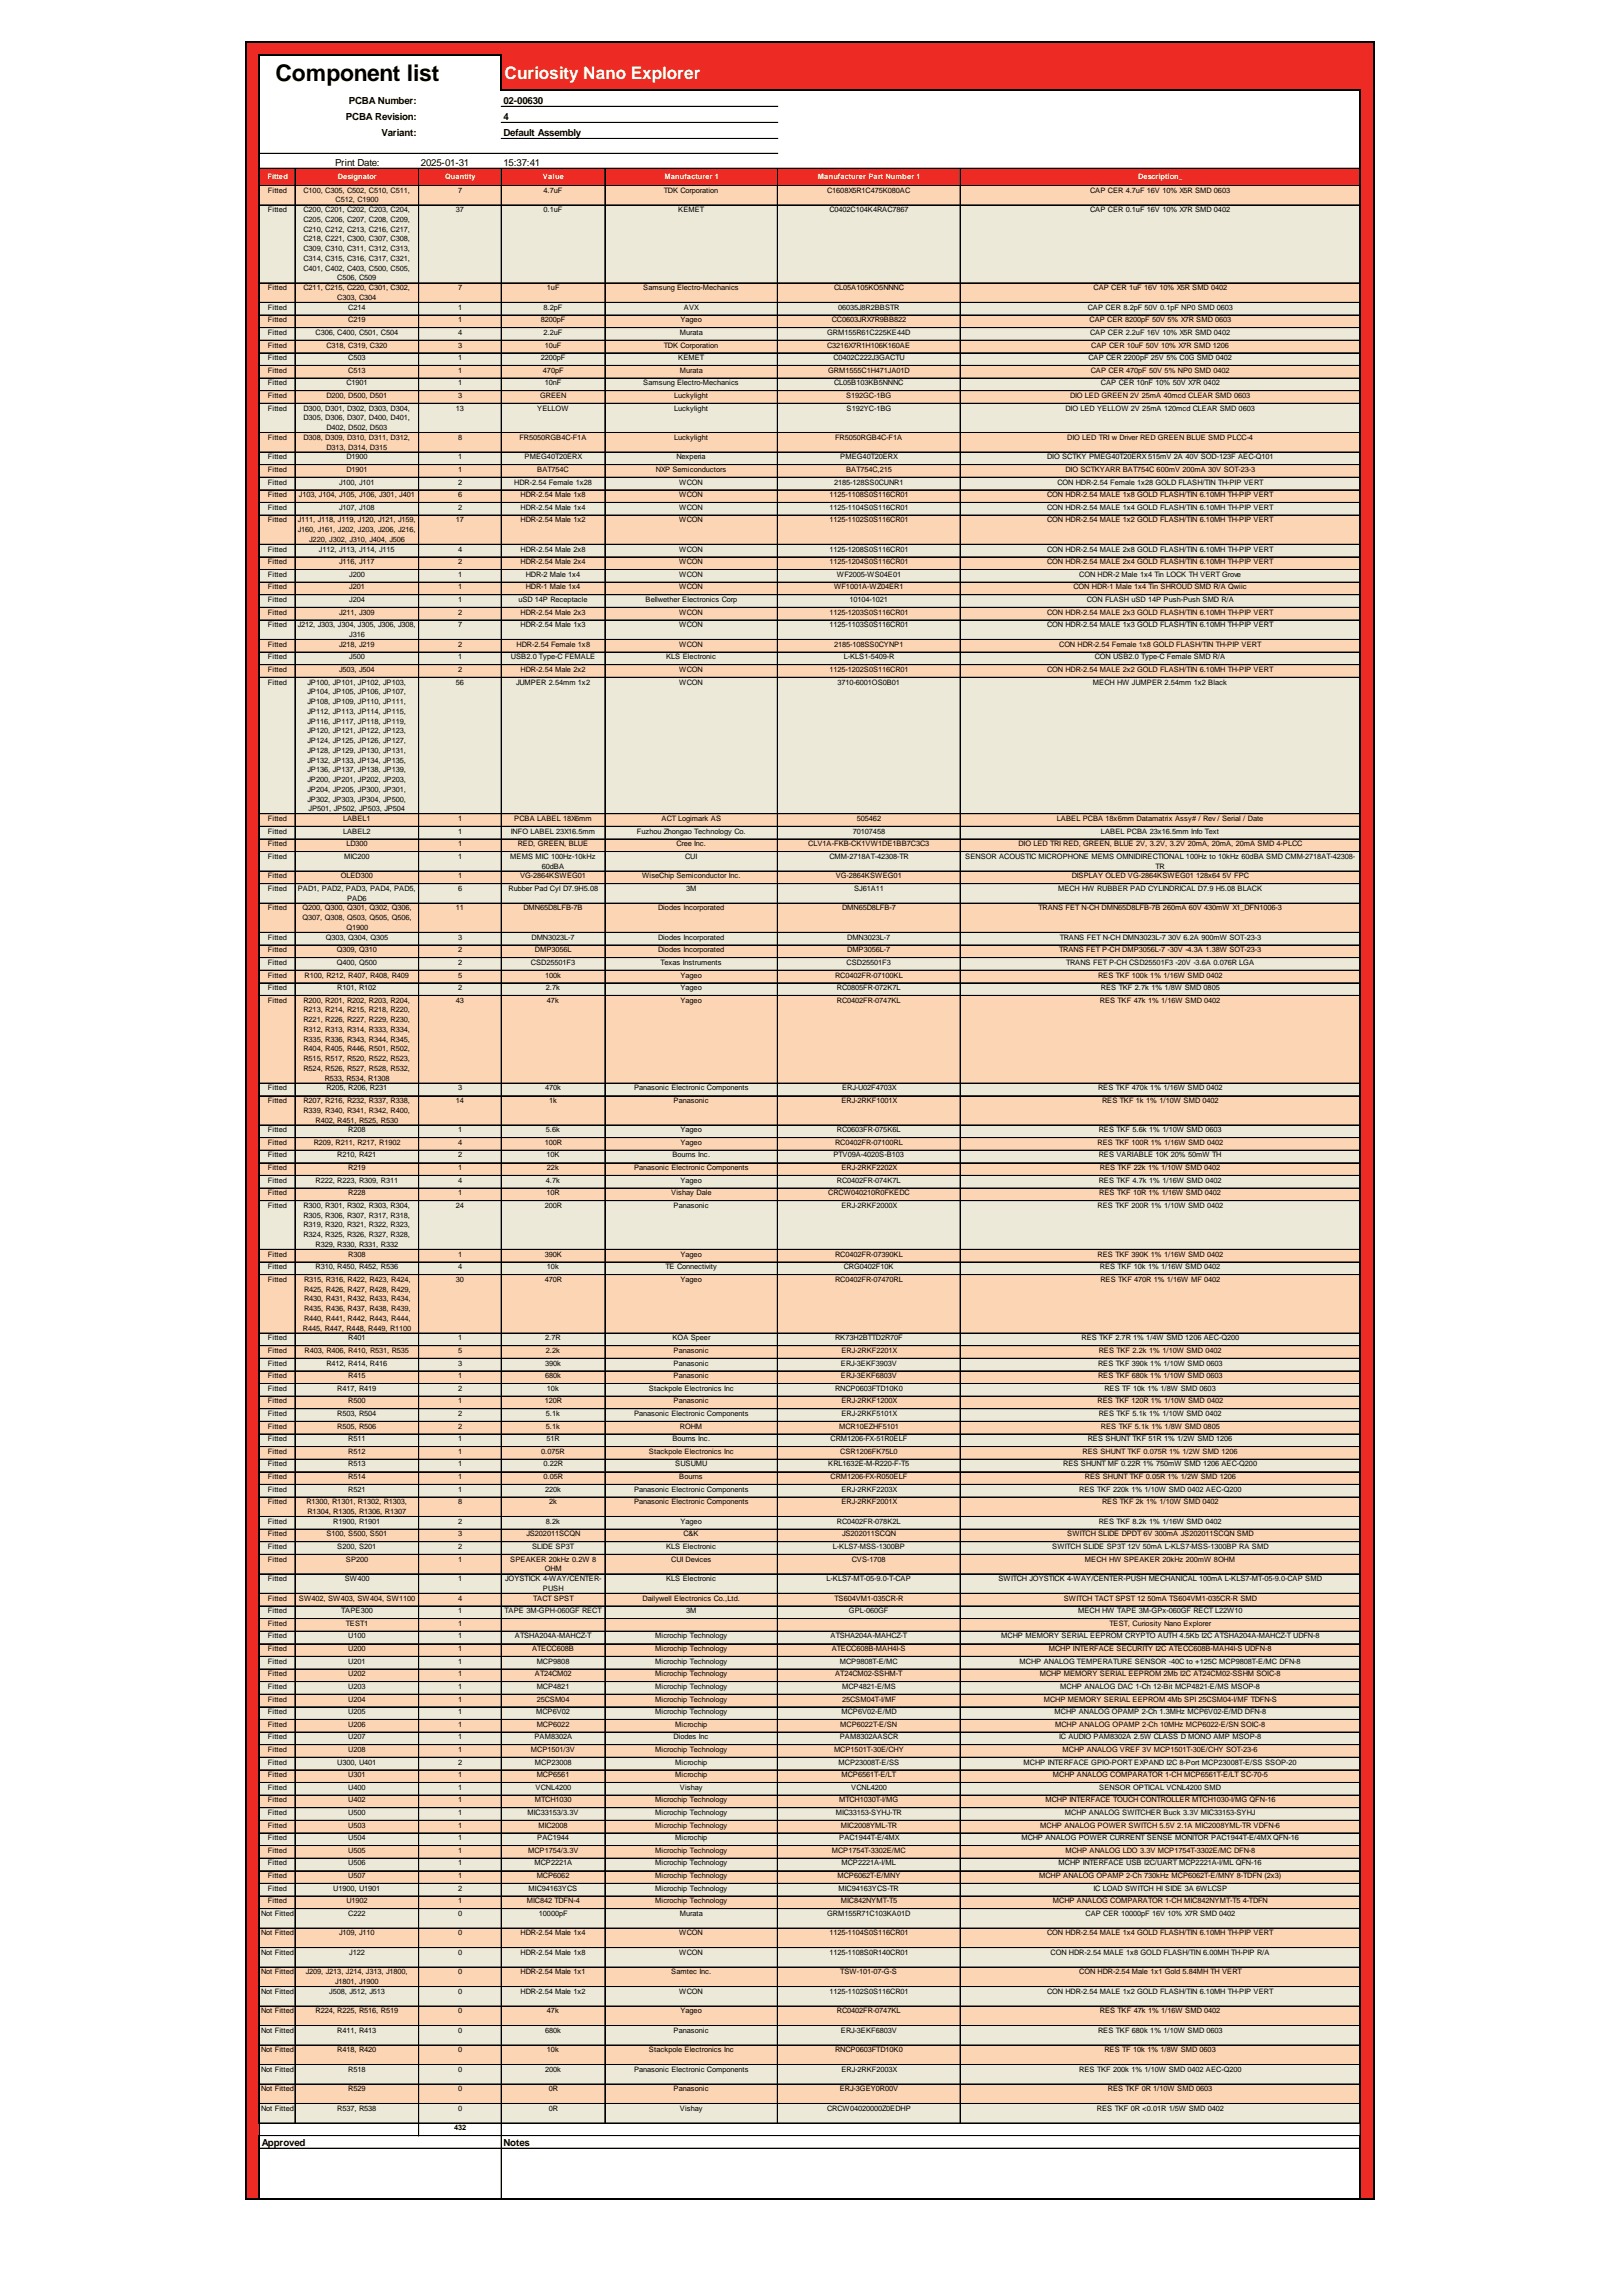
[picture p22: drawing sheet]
<svg xmlns="http://www.w3.org/2000/svg" width="297mm" height="420mm" viewBox="0 0 297 420" stroke-linecap="round" stroke-linejoin="round" font-family="sans-serif">
<defs><g id="words">
<text font-size="4.2" x="50.4" y="14.9">Component list</text>
<text font-size="3.1" fill="#fff" x="92.3" y="14.4">Curiosity Nano Explorer</text>
<g font-size="1.8">
<text x="63.3" y="22">PCBA Revision:</text>
<text x="63.8" y="19.1">PCBA Number:</text>
<text x="92.1" y="19.1">02-00630</text>
<text x="92.1" y="22">4</text>
<text x="69.8" y="25">Variant:</text>
<text x="92.1" y="25">Default Assembly</text>
<text x="61.3" y="30.4">Print Date:</text>
<text x="77" y="30.4">2025-01-31</text>
<text x="92.1" y="30.4">15:37:41</text>
<text x="47.9" y="392.9">Approved</text>
<text x="92.1" y="392.9">Notes</text>
</g>
<g font-size="1.4" fill="#fff">
<text x="48.9" y="32.8">Fitted</text>
<text x="61.8" y="32.8">Designator</text>
<text x="81.4" y="32.8">Quantity</text>
<text x="99.4" y="32.8">Value</text>
<text x="121.6" y="32.8">Manufacturer 1</text>
<text x="149.7" y="32.8">Manufacturer Part Number 1</text>
<text x="208.3" y="32.8">Description_</text>
</g>
<g font-size="1.4">
<text x="49" y="35.3">Fitted</text>
<text x="55.5" y="35.3">C100, C305, C502, C510, C511,</text>
<text x="83.9" y="35.3">7</text>
<text x="99.5" y="35.3">4.7uF</text>
<text x="121.5" y="35.3">TDK Corporation</text>
<text x="151.4" y="35.3">C1608X5R1C475K080AC</text>
<text x="199.5" y="35.3">CAP CER 4.7uF 16V 10% X5R SMD 0603</text>
<text x="49" y="38.9">Fitted</text>
<text x="55.5" y="38.9">C200, C201, C202, C203, C204,</text>
<text x="55.5" y="40.6">C205, C206, C207, C208, C209,</text>
<text x="61.4" y="37.1">C512, C1900</text>
<text x="83.4" y="38.9">37</text>
<text x="99.5" y="38.9">0.1uF</text>
<text x="124.1" y="38.9">KEMET</text>
<text x="151.8" y="38.9">C0402C104K4RAC7867</text>
<text x="199.5" y="38.9">CAP CER 0.1uF 16V 10% X7R SMD 0402</text>
<text x="55.5" y="42.4">C210, C212, C213, C216, C217,</text>
<text x="55.5" y="44.2">C218, C221, C300, C307, C308,</text>
<text x="55.5" y="46">C309, C310, C311, C312, C313,</text>
<text x="55.5" y="47.8">C314, C315, C316, C317, C321,</text>
<text x="49" y="53.1">Fitted</text>
<text x="55.5" y="49.6">C401, C402, C403, C500, C505,</text>
<text x="55.5" y="53.1">C211, C215, C220, C301, C302,</text>
<text x="61.7" y="51.3">C506, C509</text>
<text x="83.9" y="53.1">7</text>
<text x="100.1" y="53.1">1uF</text>
<text x="117.7" y="53.1">Samsung Electro-Mechanics</text>
<text x="152.6" y="53.1">CL05A105KO5NNNC</text>
<text x="200.1" y="53.1">CAP CER 1uF 16V 10% X5R SMD 0402</text>
<text x="49" y="56.7">Fitted</text>
<text x="49" y="59">Fitted</text>
<text x="61.7" y="54.9">C303, C304</text>
<text x="63.7" y="56.7">C214</text>
<text x="63.7" y="59">C219</text>
<text x="83.9" y="56.7">1</text>
<text x="83.9" y="59">1</text>
<text x="99" y="59">8200pF</text>
<text x="99.5" y="56.7">8.2pF</text>
<text x="124.5" y="59">Yageo</text>
<text x="125.2" y="56.7">AVX</text>
<text x="152.2" y="59">CC0603JRX7R9BB822</text>
<text x="153.4" y="56.7">06035J8R2BBSTR</text>
<text x="199.1" y="56.7">CAP CER 8.2pF 50V 0.1pF NP0 SMD 0603</text>
<text x="199.4" y="59">CAP CER 8200pF 50V 5% X7R SMD 0603</text>
<text x="49" y="61.3">Fitted</text>
<text x="49" y="63.6">Fitted</text>
<text x="49" y="65.9">Fitted</text>
<text x="57.7" y="61.3">C306, C400, C501, C504</text>
<text x="59.7" y="63.6">C318, C319, C320</text>
<text x="63.7" y="65.9">C503</text>
<text x="83.9" y="61.3">4</text>
<text x="83.9" y="63.6">3</text>
<text x="83.9" y="65.9">1</text>
<text x="99" y="65.9">2200pF</text>
<text x="99.5" y="61.3">2.2uF</text>
<text x="99.7" y="63.6">10uF</text>
<text x="121.5" y="63.6">TDK Corporation</text>
<text x="124.1" y="65.9">KEMET</text>
<text x="124.4" y="61.3">Murata</text>
<text x="151.4" y="61.3">GRM155R61C225KE44D</text>
<text x="151.4" y="63.6">C3216X7R1H106K160AE</text>
<text x="152.5" y="65.9">C0402C222J3GACTU</text>
<text x="199.2" y="65.9">CAP CER 2200pF 25V 5% C0G SMD 0402</text>
<text x="199.5" y="61.3">CAP CER 2.2uF 16V 10% X5R SMD 0402</text>
<text x="199.7" y="63.6">CAP CER 10uF 50V 10% X7R SMD 1206</text>
<text x="49" y="68.2">Fitted</text>
<text x="49" y="70.5">Fitted</text>
<text x="63.4" y="70.5">C1901</text>
<text x="63.7" y="68.2">C513</text>
<text x="83.9" y="68.2">1</text>
<text x="83.9" y="70.5">1</text>
<text x="99.4" y="68.2">470pF</text>
<text x="99.7" y="70.5">10nF</text>
<text x="117.7" y="70.5">Samsung Electro-Mechanics</text>
<text x="124.4" y="68.2">Murata</text>
<text x="151.6" y="68.2">GRM1555C1H471JA01D</text>
<text x="152.6" y="70.5">CL05B103KB5NNNC</text>
<text x="199.6" y="68.2">CAP CER 470pF 50V 5% NP0 SMD 0402</text>
<text x="201.5" y="70.5">CAP CER 10nF 10% 50V X7R 0402</text>
<text x="49" y="72.9">Fitted</text>
<text x="49" y="75.2">Fitted</text>
<text x="55.5" y="75.2">D300, D301, D302, D303, D304,</text>
<text x="55.5" y="76.9">D305, D306, D307, D400, D401,</text>
<text x="59.7" y="72.9">D200, D500, D501</text>
<text x="83.4" y="75.2">13</text>
<text x="83.9" y="72.9">3</text>
<text x="98.3" y="75.2">YELLOW</text>
<text x="98.8" y="72.9">GREEN</text>
<text x="123.4" y="72.9">Luckylight</text>
<text x="123.4" y="75.2">Luckylight</text>
<text x="154.8" y="72.9">S192GC-1BG</text>
<text x="154.9" y="75.2">S192YC-1BG</text>
<text x="195" y="75.2">DIO LED YELLOW 2V 25mA 120mcd CLEAR SMD 0603</text>
<text x="195.8" y="72.9">DIO LED GREEN 2V 25mA 40mcd CLEAR SMD 0603</text>
<text x="49" y="80.5">Fitted</text>
<text x="55.5" y="80.5">D308, D309, D310, D311, D312,</text>
<text x="59.7" y="78.7">D402, D502, D503</text>
<text x="59.7" y="82.3">D313, D314, D315</text>
<text x="83.9" y="80.5">8</text>
<text x="95.1" y="80.5">FR5050RGB4C-F1A</text>
<text x="123.4" y="80.5">Luckylight</text>
<text x="152.9" y="80.5">FR5050RGB4C-F1A</text>
<text x="195.3" y="80.5">DIO LED TRI w Driver RED GREEN BLUE SMD PLCC-4</text>
<text x="49" y="84.1">Fitted</text>
<text x="49" y="86.4">Fitted</text>
<text x="49" y="88.7">Fitted</text>
<text x="62" y="88.7">J100, J101</text>
<text x="63.4" y="84.1">D1900</text>
<text x="63.4" y="86.4">D1901</text>
<text x="83.9" y="84.1">1</text>
<text x="83.9" y="86.4">1</text>
<text x="83.9" y="88.7">2</text>
<text x="94.1" y="88.7">HDR-2.54 Female 1x28</text>
<text x="96" y="84.1">PMEG40T20ERX</text>
<text x="98.3" y="86.4">BAT754C</text>
<text x="120" y="86.4">NXP Semiconductors</text>
<text x="123.8" y="84.1">Nexperia</text>
<text x="124.3" y="88.7">WCON</text>
<text x="152.6" y="88.7">2185-128SS0CUNR1</text>
<text x="153.8" y="84.1">PMEG40T20ERX</text>
<text x="154.8" y="86.4">BAT754C,215</text>
<text x="191.6" y="84.1">DIO SCTKY PMEG40T20ERX 515mV 2A 40V SOD-123F AEC-Q101</text>
<text x="193.5" y="88.7">CON HDR-2.54 Female 1x28 GOLD FLASH/TIN TH-PIP VERT</text>
<text x="195" y="86.4">DIO SCTKYARR BAT754C 600mV 200mA 30V SOT-23-3</text>
<text x="49" y="91">Fitted</text>
<text x="49" y="93.3">Fitted</text>
<text x="49" y="95.6">Fitted</text>
<text x="54.5" y="95.6">J111, J118, J119, J120, J121, J159,</text>
<text x="54.7" y="91">J103, J104, J105, J106, J301, J401</text>
<text x="62" y="93.3">J107, J108</text>
<text x="83.4" y="95.6">17</text>
<text x="83.9" y="91">6</text>
<text x="83.9" y="93.3">2</text>
<text x="95.3" y="91">HDR-2.54 Male 1x8</text>
<text x="95.3" y="93.3">HDR-2.54 Male 1x4</text>
<text x="95.3" y="95.6">HDR-2.54 Male 1x2</text>
<text x="124.3" y="91">WCON</text>
<text x="124.3" y="93.3">WCON</text>
<text x="124.3" y="95.6">WCON</text>
<text x="151.8" y="91">1125-1108S0S116CR01</text>
<text x="151.8" y="93.3">1125-1104S0S116CR01</text>
<text x="151.8" y="95.6">1125-1102S0S116CR01</text>
<text x="191.6" y="91">CON HDR-2.54 MALE 1x8 GOLD FLASH/TIN 6.10MH TH-PIP VERT</text>
<text x="191.6" y="93.3">CON HDR-2.54 MALE 1x4 GOLD FLASH/TIN 6.10MH TH-PIP VERT</text>
<text x="191.6" y="95.6">CON HDR-2.54 MALE 1x2 GOLD FLASH/TIN 6.10MH TH-PIP VERT</text>
<text x="49" y="101">Fitted</text>
<text x="54.5" y="97.4">J160, J161, J202, J203, J206, J216,</text>
<text x="56.6" y="99.2">J220, J302, J310, J404, J506</text>
<text x="58.4" y="101">J112, J113, J114, J115</text>
<text x="83.9" y="101">4</text>
<text x="95.3" y="101">HDR-2.54 Male 2x8</text>
<text x="124.3" y="101">WCON</text>
<text x="151.8" y="101">1125-1208S0S116CR01</text>
<text x="191.6" y="101">CON HDR-2.54 MALE 2x8 GOLD FLASH/TIN 6.10MH TH-PIP VERT</text>
<text x="49" y="103.3">Fitted</text>
<text x="49" y="105.6">Fitted</text>
<text x="49" y="107.9">Fitted</text>
<text x="62" y="103.3">J116, J117</text>
<text x="63.9" y="105.6">J200</text>
<text x="63.9" y="107.9">J201</text>
<text x="83.9" y="103.3">2</text>
<text x="83.9" y="105.6">1</text>
<text x="83.9" y="107.9">1</text>
<text x="95.3" y="103.3">HDR-2.54 Male 2x4</text>
<text x="96.2" y="105.6">HDR-2 Male 1x4</text>
<text x="96.2" y="107.9">HDR-1 Male 1x4</text>
<text x="124.3" y="103.3">WCON</text>
<text x="124.3" y="105.6">WCON</text>
<text x="124.3" y="107.9">WCON</text>
<text x="151.8" y="103.3">1125-1204S0S116CR01</text>
<text x="152.6" y="107.9">WF1001A-WZ04ER1</text>
<text x="153.2" y="105.6">WF2005-WS04E01</text>
<text x="191.6" y="103.3">CON HDR-2.54 MALE 2x4 GOLD FLASH/TIN 6.10MH TH-PIP VERT</text>
<text x="196.5" y="107.9">CON HDR-1 Male 1x4 Tin SHROUD SMD R/A Qwiic</text>
<text x="197.5" y="105.6">CON HDR-2 Male 1x4 Tin LOCK TH VERT Grove</text>
<text x="49" y="110.2">Fitted</text>
<text x="49" y="112.5">Fitted</text>
<text x="62" y="112.5">J211, J309</text>
<text x="63.9" y="110.2">J204</text>
<text x="83.9" y="110.2">1</text>
<text x="83.9" y="112.5">2</text>
<text x="94.9" y="110.2">uSD 14P Receptacle</text>
<text x="95.3" y="112.5">HDR-2.54 Male 2x3</text>
<text x="118.1" y="110.2">Bellwether Electronics Corp</text>
<text x="124.3" y="112.5">WCON</text>
<text x="151.8" y="112.5">1125-1203S0S116CR01</text>
<text x="155.5" y="110.2">10104-1021</text>
<text x="191.6" y="112.5">CON HDR-2.54 MALE 2x3 GOLD FLASH/TIN 6.10MH TH-PIP VERT</text>
<text x="198.9" y="110.2">CON FLASH uSD 14P Push-Push SMD R/A</text>
<text x="49" y="114.8">Fitted</text>
<text x="49" y="118.4">Fitted</text>
<text x="54.5" y="114.8">J212, J303, J304, J305, J306, J308,</text>
<text x="62" y="118.4">J218, J219</text>
<text x="63.9" y="116.6">J316</text>
<text x="83.9" y="114.8">7</text>
<text x="83.9" y="118.4">2</text>
<text x="94.6" y="118.4">HDR-2.54 Female 1x8</text>
<text x="95.3" y="114.8">HDR-2.54 Male 1x3</text>
<text x="124.3" y="114.8">WCON</text>
<text x="124.3" y="118.4">WCON</text>
<text x="151.8" y="114.8">1125-1103S0S116CR01</text>
<text x="152.6" y="118.4">2185-108SS0CYNP1</text>
<text x="191.6" y="114.8">CON HDR-2.54 MALE 1x3 GOLD FLASH/TIN 6.10MH TH-PIP VERT</text>
<text x="193.8" y="118.4">CON HDR-2.54 Female 1x8 GOLD FLASH/TIN TH-PIP VERT</text>
<text x="49" y="120.7">Fitted</text>
<text x="49" y="123">Fitted</text>
<text x="49" y="125.3">Fitted</text>
<text x="56.3" y="125.3">JP100, JP101, JP102, JP103,</text>
<text x="62" y="123">J503, J504</text>
<text x="63.9" y="120.7">J500</text>
<text x="83.4" y="125.3">56</text>
<text x="83.9" y="120.7">1</text>
<text x="83.9" y="123">2</text>
<text x="93.5" y="120.7">USB2.0 Type-C FEMALE</text>
<text x="94.4" y="125.3">JUMPER 2.54mm 1x2</text>
<text x="95.3" y="123">HDR-2.54 Male 2x2</text>
<text x="121.9" y="120.7">KLS Electronic</text>
<text x="124.3" y="123">WCON</text>
<text x="124.3" y="125.3">WCON</text>
<text x="151.8" y="123">1125-1202S0S116CR01</text>
<text x="153.3" y="125.3">3710-6001OS0B01</text>
<text x="154.4" y="120.7">L-KLS1-5409-R</text>
<text x="191.6" y="123">CON HDR-2.54 MALE 2x2 GOLD FLASH/TIN 6.10MH TH-PIP VERT</text>
<text x="200" y="125.3">MECH HW JUMPER 2.54mm 1x2 Black</text>
<text x="200.3" y="120.7">CON USB2.0 Type-C Female SMD R/A</text>
<text x="56.3" y="127.1">JP104, JP105, JP106, JP107,</text>
<text x="56.3" y="128.9">JP108, JP109, JP110, JP111,</text>
<text x="56.3" y="130.7">JP112, JP113, JP114, JP115,</text>
<text x="56.3" y="132.5">JP116, JP117, JP118, JP119,</text>
<text x="56.3" y="134.2">JP120, JP121, JP122, JP123,</text>
<text x="56.3" y="136">JP124, JP125, JP126, JP127,</text>
<text x="56.3" y="137.8">JP128, JP129, JP130, JP131,</text>
<text x="56.3" y="139.6">JP132, JP133, JP134, JP135,</text>
<text x="56.3" y="141.4">JP136, JP137, JP138, JP139,</text>
<text x="56.3" y="143.2">JP200, JP201, JP202, JP203,</text>
<text x="56.3" y="145">JP204, JP205, JP300, JP301,</text>
<text x="56.3" y="146.7">JP302, JP303, JP304, JP500,</text>
<text x="56.5" y="148.5">JP501, JP502, JP503, JP504</text>
<text x="49" y="150.3">Fitted</text>
<text x="49" y="152.6">Fitted</text>
<text x="49" y="154.9">Fitted</text>
<text x="62.8" y="150.3">LABEL1</text>
<text x="62.8" y="152.6">LABEL2</text>
<text x="63.4" y="154.9">LD300</text>
<text x="83.9" y="150.3">1</text>
<text x="83.9" y="152.6">1</text>
<text x="83.9" y="154.9">1</text>
<text x="93.5" y="152.6">INFO LABEL 23X16.5mm</text>
<text x="94.1" y="150.3">PCBA LABEL 18X6mm</text>
<text x="94.8" y="154.9">RED, GREEN, BLUE</text>
<text x="116.6" y="152.6">Fuzhou Zhongao Technology Co.</text>
<text x="121.1" y="150.3">ACT Logimark AS</text>
<text x="123.8" y="154.9">Cree Inc.</text>
<text x="147.9" y="154.9">CLV1A-FKB-CK1VW1DE1BB7C3C3</text>
<text x="156.1" y="152.6">70107458</text>
<text x="156.8" y="150.3">505462</text>
<text x="186.4" y="154.9">DIO LED TRI RED, GREEN, BLUE 2V, 3.2V, 3.2V 20mA, 20mA, 20mA SMD 4-PLCC</text>
<text x="193.4" y="150.3">LABEL PCBA 18x6mm Datamatrix Assy# / Rev / Serial / Date</text>
<text x="201.5" y="152.6">LABEL PCBA 23x16.5mm Info Text</text>
<text x="49" y="157.2">Fitted</text>
<text x="49" y="160.8">Fitted</text>
<text x="62.4" y="160.8">OLED300</text>
<text x="63" y="157.2">MIC200</text>
<text x="83.9" y="157.2">1</text>
<text x="83.9" y="160.8">1</text>
<text x="93.4" y="157.2">MEMS MIC 100Hz-10kHz</text>
<text x="95.2" y="160.8">VG-2864KSWEG01</text>
<text x="99.2" y="159">60dBA</text>
<text x="117.5" y="160.8">WiseChip Semiconductor Inc.</text>
<text x="125.4" y="157.2">CUI</text>
<text x="151.8" y="157.2">CMM-2718AT-42308-TR</text>
<text x="153" y="160.8">VG-2864KSWEG01</text>
<text x="176.7" y="157.2">SENSOR ACOUSTIC MICROPHONE MEMS OMNIDIRECTIONAL 100Hz to 10kHz 60dBA SMD CMM-2718AT-42308-</text>
<text x="196.2" y="160.8">DISPLAY OLED VG-2864KSWEG01</text>
<text x="211.5" y="159">TR</text>
<text x="218.9" y="160.8">128x64</text>
<text x="223.8" y="160.8">5V FPC</text>
<text x="49" y="163.1">Fitted</text>
<text x="49" y="166.7">Fitted</text>
<text x="54.5" y="163.1">PAD1, PAD2, PAD3, PAD4, PAD5,</text>
<text x="55.3" y="166.7">Q200, Q300, Q301, Q302, Q306,</text>
<text x="63.5" y="164.9">PAD6</text>
<text x="83.4" y="166.7">11</text>
<text x="83.9" y="163.1">6</text>
<text x="93.1" y="163.1">Rubber Pad Cyl D7.9H5.08</text>
<text x="95.8" y="166.7">DMN65D8LFB-7B</text>
<text x="120.4" y="166.7">Diodes Incorporated</text>
<text x="125.6" y="163.1">3M</text>
<text x="154.1" y="166.7">DMN65D8LFB-7</text>
<text x="156.3" y="163.1">SJ61A11</text>
<text x="190.1" y="166.7">TRANS FET N-CH DMN65D8LFB-7B 260mA 60V 430mW X1_DFN1006-3</text>
<text x="193.6" y="163.1">MECH HW RUBBER PAD CYLINDRICAL D7.9 H5.08 BLACK</text>
<text x="49" y="172">Fitted</text>
<text x="55.3" y="168.5">Q307, Q308, Q503, Q505, Q506,</text>
<text x="59.6" y="172">Q303, Q304, Q305</text>
<text x="63.4" y="170.2">Q1900</text>
<text x="83.9" y="172">3</text>
<text x="97.3" y="172">DMN3023L-7</text>
<text x="120.4" y="172">Diodes Incorporated</text>
<text x="155.1" y="172">DMN3023L-7</text>
<text x="194" y="172">TRANS FET N-CH DMN3023L-7</text>
<text x="213.8" y="172">30V 6.2A 900mW SOT-23-3</text>
<text x="49" y="174.3">Fitted</text>
<text x="49" y="176.6">Fitted</text>
<text x="49" y="179">Fitted</text>
<text x="55.8" y="179">R100, R212, R407, R408, R409</text>
<text x="61.6" y="174.3">Q309, Q310</text>
<text x="61.6" y="176.6">Q400, Q500</text>
<text x="83.9" y="174.3">2</text>
<text x="83.9" y="176.6">2</text>
<text x="83.9" y="179">5</text>
<text x="97.2" y="176.6">CSD25501F3</text>
<text x="97.9" y="174.3">DMP3056L</text>
<text x="99.8" y="179">100k</text>
<text x="120.4" y="174.3">Diodes Incorporated</text>
<text x="120.9" y="176.6">Texas Instruments</text>
<text x="124.5" y="179">Yageo</text>
<text x="152.9" y="179">RC0402FR-07100KL</text>
<text x="154.9" y="176.6">CSD25501F3</text>
<text x="155.1" y="174.3">DMP3056L-7</text>
<text x="193.8" y="174.3">TRANS FET P-CH DMP3056L-7 -30V -4.3A 1.38W SOT-23-3</text>
<text x="195.1" y="176.6">TRANS FET P-CH CSD25501F3 -20V -3.6A 0.076R LGA</text>
<text x="201" y="179">RES TKF 100k 1% 1/16W SMD 0402</text>
<text x="49" y="181.3">Fitted</text>
<text x="49" y="183.6">Fitted</text>
<text x="55.5" y="183.6">R200, R201, R202, R203, R204,</text>
<text x="55.5" y="185.4">R213, R214, R215, R218, R220,</text>
<text x="61.7" y="181.3">R101, R102</text>
<text x="83.4" y="183.6">43</text>
<text x="83.9" y="181.3">2</text>
<text x="99.9" y="181.3">2.7k</text>
<text x="100.1" y="183.6">47k</text>
<text x="124.5" y="181.3">Yageo</text>
<text x="124.5" y="183.6">Yageo</text>
<text x="153.2" y="181.3">RC0805FR-072K7L</text>
<text x="153.2" y="183.6">RC0402FR-0747KL</text>
<text x="201.3" y="183.6">RES TKF 47k 1% 1/16W SMD 0402</text>
<text x="201.5" y="181.3">RES TKF 2.7k 1% 1/8W SMD 0805</text>
<text x="55.5" y="187.1">R221, R226, R227, R229, R230,</text>
<text x="55.5" y="188.9">R312, R313, R314, R333, R334,</text>
<text x="55.5" y="190.7">R335, R336, R343, R344, R345,</text>
<text x="55.5" y="192.5">R404, R405, R446, R501, R502,</text>
<text x="55.5" y="194.3">R515, R517, R520, R522, R523,</text>
<text x="55.5" y="196.1">R524, R526, R527, R528, R532,</text>
<text x="59.4" y="197.8">R533, R534, R1308</text>
<text x="49" y="199.6">Fitted</text>
<text x="49" y="201.9">Fitted</text>
<text x="55.5" y="201.9">R207, R216, R232, R337, R338,</text>
<text x="55.5" y="203.7">R339, R340, R341, R342, R400,</text>
<text x="59.7" y="199.6">R205, R206, R231</text>
<text x="83.4" y="201.9">14</text>
<text x="83.9" y="199.6">3</text>
<text x="99.8" y="199.6">470k</text>
<text x="100.5" y="201.9">1k</text>
<text x="116" y="199.6">Panasonic Electronic Components</text>
<text x="123.3" y="201.9">Panasonic</text>
<text x="154" y="201.9">ERJ-2RKF1001X</text>
<text x="154.1" y="199.6">ERJ-U02F4703X</text>
<text x="201" y="199.6">RES TKF 470k 1% 1/16W SMD 0402</text>
<text x="201.7" y="201.9">RES TKF 1k 1% 1/10W SMD 0402</text>
<text x="49" y="207.3">Fitted</text>
<text x="49" y="209.6">Fitted</text>
<text x="57.4" y="209.6">R209, R211, R217, R1902</text>
<text x="57.7" y="205.5">R402, R451, R525, R530</text>
<text x="63.7" y="207.3">R208</text>
<text x="83.9" y="207.3">1</text>
<text x="83.9" y="209.6">4</text>
<text x="99.7" y="209.6">100R</text>
<text x="99.9" y="207.3">5.6k</text>
<text x="124.5" y="207.3">Yageo</text>
<text x="124.5" y="209.6">Yageo</text>
<text x="152.9" y="209.6">RC0402FR-07100RL</text>
<text x="153.2" y="207.3">RC0603FR-075K6L</text>
<text x="200.9" y="209.6">RES TKF 100R 1% 1/16W SMD 0402</text>
<text x="201.1" y="207.3">RES TKF 5.6k 1% 1/10W SMD 0603</text>
<text x="49" y="211.9">Fitted</text>
<text x="49" y="214.2">Fitted</text>
<text x="61.7" y="211.9">R210, R421</text>
<text x="63.7" y="214.2">R219</text>
<text x="83.9" y="211.9">2</text>
<text x="83.9" y="214.2">1</text>
<text x="100" y="211.9">10K</text>
<text x="100.1" y="214.2">22k</text>
<text x="116" y="214.2">Panasonic Electronic Components</text>
<text x="123.1" y="211.9">Bourns Inc.</text>
<text x="152.5" y="211.9">PTV09A-4020S-B103</text>
<text x="154" y="214.2">ERJ-2RKF2202X</text>
<text x="201.1" y="211.9">RES VARIABLE 10K 20% 50mW TH</text>
<text x="201.3" y="214.2">RES TKF 22k 1% 1/10W SMD 0402</text>
<text x="49" y="216.5">Fitted</text>
<text x="49" y="218.8">Fitted</text>
<text x="49" y="221.1">Fitted</text>
<text x="55.5" y="221.1">R300, R301, R302, R303, R304,</text>
<text x="57.7" y="216.5">R222, R223, R309, R311</text>
<text x="63.7" y="218.8">R228</text>
<text x="83.4" y="221.1">24</text>
<text x="83.9" y="216.5">4</text>
<text x="83.9" y="218.8">1</text>
<text x="99.7" y="221.1">200R</text>
<text x="99.9" y="216.5">4.7k</text>
<text x="100" y="218.8">10R</text>
<text x="122.9" y="218.8">Vishay Dale</text>
<text x="123.3" y="221.1">Panasonic</text>
<text x="124.5" y="216.5">Yageo</text>
<text x="151.6" y="218.8">CRCW040210R0FKEDC</text>
<text x="153.2" y="216.5">RC0402FR-074K7L</text>
<text x="154" y="221.1">ERJ-2RKF2000X</text>
<text x="200.9" y="221.1">RES TKF 200R 1% 1/10W SMD 0402</text>
<text x="201.1" y="216.5">RES TKF 4.7k 1% 1/16W SMD 0402</text>
<text x="201.2" y="218.8">RES TKF 10R 1% 1/16W SMD 0402</text>
<text x="55.5" y="222.9">R305, R306, R307, R317, R318,</text>
<text x="55.5" y="224.7">R319, R320, R321, R322, R323,</text>
<text x="55.5" y="226.5">R324, R325, R326, R327, R328,</text>
<text x="49" y="230.1">Fitted</text>
<text x="49" y="232.4">Fitted</text>
<text x="57.7" y="228.3">R329, R330, R331, R332</text>
<text x="57.7" y="232.4">R310, R450, R452, R536</text>
<text x="63.7" y="230.1">R308</text>
<text x="83.9" y="230.1">1</text>
<text x="83.9" y="232.4">4</text>
<text x="99.7" y="230.1">390K</text>
<text x="100.1" y="232.4">10k</text>
<text x="121.8" y="232.4">TE Connectivity</text>
<text x="124.5" y="230.1">Yageo</text>
<text x="152.9" y="230.1">RC0402FR-07390KL</text>
<text x="154.4" y="232.4">CRG0402F10K</text>
<text x="200.9" y="230.1">RES TKF 390K 1% 1/16W SMD 0402</text>
<text x="201.3" y="232.4">RES TKF 10k 1% 1/16W SMD 0402</text>
<text x="49" y="234.7">Fitted</text>
<text x="55.6" y="234.7">R315, R316, R422, R423, R424,</text>
<text x="55.6" y="236.5">R425, R426, R427, R428, R429,</text>
<text x="55.6" y="238.3">R430, R431, R432, R433, R434,</text>
<text x="83.4" y="234.7">30</text>
<text x="99.7" y="234.7">470R</text>
<text x="124.5" y="234.7">Yageo</text>
<text x="152.9" y="234.7">RC0402FR-07470RL</text>
<text x="201.4" y="234.7">RES TKF 470R 1% 1/16W MF 0402</text>
<text x="49" y="245.4">Fitted</text>
<text x="55.4" y="243.6">R445, R447, R448, R449, R1100</text>
<text x="55.6" y="240">R435, R436, R437, R438, R439,</text>
<text x="55.6" y="241.8">R440, R441, R442, R443, R444,</text>
<text x="63.7" y="245.4">R401</text>
<text x="83.9" y="245.4">1</text>
<text x="99.8" y="245.4">2.7R</text>
<text x="123.1" y="245.4">KOA Speer</text>
<text x="152.9" y="245.4">RK73H2BTTD2R70F</text>
<text x="197.9" y="245.4">RES TKF 2.7R 1% 1/4W SMD 1206 AEC-Q200</text>
<text x="49" y="247.7">Fitted</text>
<text x="49" y="250">Fitted</text>
<text x="55.8" y="247.7">R403, R406, R410, R531, R535</text>
<text x="59.7" y="250">R412, R414, R416</text>
<text x="83.9" y="247.7">5</text>
<text x="83.9" y="250">3</text>
<text x="99.8" y="250">390k</text>
<text x="99.9" y="247.7">2.2k</text>
<text x="123.3" y="247.7">Panasonic</text>
<text x="123.3" y="250">Panasonic</text>
<text x="153.9" y="250">ERJ-3EKF3903V</text>
<text x="154" y="247.7">ERJ-2RKF2201X</text>
<text x="201" y="250">RES TKF 390k 1% 1/10W SMD 0603</text>
<text x="201.1" y="247.7">RES TKF 2.2k 1% 1/10W SMD 0402</text>
<text x="49" y="252.3">Fitted</text>
<text x="49" y="254.6">Fitted</text>
<text x="49" y="256.9">Fitted</text>
<text x="61.7" y="254.6">R417, R419</text>
<text x="63.7" y="252.3">R415</text>
<text x="63.7" y="256.9">R500</text>
<text x="83.9" y="252.3">1</text>
<text x="83.9" y="254.6">2</text>
<text x="83.9" y="256.9">1</text>
<text x="99.7" y="256.9">120R</text>
<text x="99.8" y="252.3">680k</text>
<text x="100.1" y="254.6">10k</text>
<text x="118.8" y="254.6">Stackpole Electronics Inc</text>
<text x="123.3" y="252.3">Panasonic</text>
<text x="123.3" y="256.9">Panasonic</text>
<text x="152.9" y="254.6">RNCP0603FTD10K0</text>
<text x="153.9" y="252.3">ERJ-3EKF6803V</text>
<text x="154" y="256.9">ERJ-2RKF1200X</text>
<text x="200.9" y="256.9">RES TKF 120R 1% 1/10W SMD 0402</text>
<text x="201" y="252.3">RES TKF 680k 1% 1/10W SMD 0603</text>
<text x="202.1" y="254.6">RES TF 10k 1% 1/8W SMD 0603</text>
<text x="49" y="259.2">Fitted</text>
<text x="49" y="261.5">Fitted</text>
<text x="49" y="263.9">Fitted</text>
<text x="61.7" y="259.2">R503, R504</text>
<text x="61.7" y="261.5">R505, R506</text>
<text x="63.7" y="263.9">R511</text>
<text x="83.9" y="259.2">2</text>
<text x="83.9" y="261.5">2</text>
<text x="83.9" y="263.9">1</text>
<text x="99.9" y="259.2">5.1k</text>
<text x="99.9" y="261.5">5.1k</text>
<text x="100" y="263.9">51R</text>
<text x="116" y="259.2">Panasonic Electronic Components</text>
<text x="123.1" y="263.9">Bourns Inc.</text>
<text x="124.4" y="261.5">ROHM</text>
<text x="152" y="263.9">CRM1206-FX-51R0ELF</text>
<text x="153.6" y="261.5">MCR10EZHF5101</text>
<text x="154" y="259.2">ERJ-2RKF5101X</text>
<text x="199.1" y="263.9">RES SHUNT TKF 51R 1% 1/2W SMD 1206</text>
<text x="201.1" y="259.2">RES TKF 5.1k 1% 1/10W SMD 0402</text>
<text x="201.5" y="261.5">RES TKF 5.1k 1% 1/8W SMD 0805</text>
<text x="49" y="266.2">Fitted</text>
<text x="49" y="268.5">Fitted</text>
<text x="63.7" y="266.2">R512</text>
<text x="63.7" y="268.5">R513</text>
<text x="83.9" y="266.2">1</text>
<text x="83.9" y="268.5">1</text>
<text x="99.1" y="266.2">0.075R</text>
<text x="99.5" y="268.5">0.22R</text>
<text x="118.8" y="266.2">Stackpole Electronics Inc</text>
<text x="123.6" y="268.5">SUSUMU</text>
<text x="151.6" y="268.5">KRL1632E-M-R220-F-T5</text>
<text x="153.8" y="266.2">CSR1206FK75L0</text>
<text x="194.6" y="268.5">RES SHUNT MF 0.22R 1% 750mW SMD 1206 AEC-Q200</text>
<text x="198.1" y="266.2">RES SHUNT TKF 0.075R 1% 1/2W SMD 1206</text>
<text x="49" y="270.8">Fitted</text>
<text x="49" y="273.1">Fitted</text>
<text x="49" y="275.4">Fitted</text>
<text x="56.1" y="275.4">R1300, R1301, R1302, R1303,</text>
<text x="63.7" y="270.8">R514</text>
<text x="63.7" y="273.1">R521</text>
<text x="83.9" y="270.8">1</text>
<text x="83.9" y="273.1">1</text>
<text x="83.9" y="275.4">8</text>
<text x="99.5" y="270.8">0.05R</text>
<text x="99.8" y="273.1">220k</text>
<text x="100.5" y="275.4">2k</text>
<text x="116" y="273.1">Panasonic Electronic Components</text>
<text x="116" y="275.4">Panasonic Electronic Components</text>
<text x="124.3" y="270.8">Bourns</text>
<text x="152" y="270.8">CRM1206-FX-R050ELF</text>
<text x="154" y="273.1">ERJ-2RKF2203X</text>
<text x="154" y="275.4">ERJ-2RKF2001X</text>
<text x="197.5" y="273.1">RES TKF 220k 1% 1/10W SMD 0402 AEC-Q200</text>
<text x="198.6" y="270.8">RES SHUNT TKF 0.05R 1% 1/2W SMD 1206</text>
<text x="201.7" y="275.4">RES TKF 2k 1% 1/10W SMD 0402</text>
<text x="49" y="279">Fitted</text>
<text x="49" y="281.3">Fitted</text>
<text x="56.3" y="277.2">R1304, R1305, R1306, R1307</text>
<text x="59.7" y="281.3">S100, S500, S501</text>
<text x="61" y="279">R1900, R1901</text>
<text x="83.9" y="279">2</text>
<text x="83.9" y="281.3">3</text>
<text x="96.3" y="281.3">JS202011SCQN</text>
<text x="99.9" y="279">8.2k</text>
<text x="124.5" y="279">Yageo</text>
<text x="125.1" y="281.3">C&amp;K</text>
<text x="153.2" y="279">RC0402FR-078K2L</text>
<text x="154.1" y="281.3">JS202011SCQN</text>
<text x="195.3" y="281.3">SWITCH SLIDE DPDT 6V 300mA JS202011SCQN SMD</text>
<text x="201.1" y="279">RES TKF 8.2k 1% 1/16W SMD 0402</text>
<text x="49" y="283.6">Fitted</text>
<text x="49" y="285.9">Fitted</text>
<text x="61.7" y="283.6">S200, S201</text>
<text x="63.3" y="285.9">SP200</text>
<text x="83.9" y="283.6">2</text>
<text x="83.9" y="285.9">1</text>
<text x="93.4" y="285.9">SPEAKER 20kHz 0.2W 8</text>
<text x="97.4" y="283.6">SLIDE SP3T</text>
<text x="99.7" y="287.7">OHM</text>
<text x="121.9" y="283.6">KLS Electronic</text>
<text x="122.9" y="285.9">CUI Devices</text>
<text x="152.4" y="283.6">L-KLS7-MSS-1300BP</text>
<text x="155.9" y="285.9">CVS-1708</text>
<text x="192.6" y="283.6">SWITCH SLIDE SP3T 12V 50mA L-KLS7-MSS-1300BP RA SMD</text>
<text x="198.6" y="285.9">MECH HW SPEAKER 20kHz 200mW 8OHM</text>
<text x="49" y="289.5">Fitted</text>
<text x="49" y="293">Fitted</text>
<text x="54.7" y="293">SW402, SW403, SW404, SW1100</text>
<text x="63.1" y="289.5">SW400</text>
<text x="83.9" y="289.5">1</text>
<text x="83.9" y="293">4</text>
<text x="92.5" y="289.5">JOYSTICK 4-WAY/CENTER-</text>
<text x="97.6" y="293">TACT SPST</text>
<text x="99.4" y="291.2">PUSH</text>
<text x="117.6" y="293">Dailywell Electronics Co.,Ltd.</text>
<text x="121.9" y="289.5">KLS Electronic</text>
<text x="151.3" y="289.5">L-KLS7-MT-05-9.0-T-CAP</text>
<text x="152.7" y="293">TS604VM1-035CR-R</text>
<text x="182.7" y="289.5">SWITCH JOYSTICK 4-WAY/CENTER-PUSH MECHANICAL 100mA L-KLS7-MT-05-9.0-CAP SMD</text>
<text x="194.7" y="293">SWITCH TACT SPST 12</text>
<text x="210" y="293">50mA TS604VM1-035CR-R SMD</text>
<text x="49" y="295.3">Fitted</text>
<text x="49" y="297.7">Fitted</text>
<text x="49" y="300">Fitted</text>
<text x="62.5" y="295.3">TAPE300</text>
<text x="63.3" y="297.7">TEST1</text>
<text x="63.7" y="300">U100</text>
<text x="83.9" y="295.3">1</text>
<text x="83.9" y="297.7">1</text>
<text x="83.9" y="300">1</text>
<text x="92.3" y="295.3">TAPE 3M-GPH-060GF RECT</text>
<text x="94.2" y="300">ATSHA204A-MAHCZ-T</text>
<text x="119.9" y="300">Microchip Technology</text>
<text x="125.6" y="295.3">3M</text>
<text x="152" y="300">ATSHA204A-MAHCZ-T</text>
<text x="155.4" y="295.3">GPL-060GF</text>
<text x="183.3" y="300">MCHP MEMORY SERIAL EEPROM CRYPTO AUTH 4.5Kb I2C ATSHA204A-MAHCZ-T UDFN-8</text>
<text x="197.3" y="295.3">MECH HW TAPE 3M-GPx-060GF RECT L22W10</text>
<text x="203.1" y="297.7">TEST, Curiosity Nano Explorer</text>
<text x="49" y="302.3">Fitted</text>
<text x="49" y="304.6">Fitted</text>
<text x="63.7" y="302.3">U200</text>
<text x="63.7" y="304.6">U201</text>
<text x="83.9" y="302.3">1</text>
<text x="83.9" y="304.6">1</text>
<text x="97.4" y="302.3">ATECC608B</text>
<text x="98.2" y="304.6">MCP9808</text>
<text x="119.9" y="302.3">Microchip Technology</text>
<text x="119.9" y="304.6">Microchip Technology</text>
<text x="152.2" y="302.3">ATECC608B-MAH4I-S</text>
<text x="153.7" y="304.6">MCP9808T-E/MC</text>
<text x="186.6" y="304.6">MCHP ANALOG TEMPERATURE SENSOR -40C to +125C MCP9808T-E/MC DFN-8</text>
<text x="192" y="302.3">MCHP INTERFACE SECURITY I2C ATECC608B-MAH4I-S UDFN-8</text>
<text x="49" y="306.9">Fitted</text>
<text x="49" y="309.2">Fitted</text>
<text x="49" y="311.5">Fitted</text>
<text x="63.7" y="306.9">U202</text>
<text x="63.7" y="309.2">U203</text>
<text x="63.7" y="311.5">U204</text>
<text x="83.9" y="306.9">1</text>
<text x="83.9" y="309.2">1</text>
<text x="83.9" y="311.5">1</text>
<text x="97.9" y="306.9">AT24CM02</text>
<text x="98.2" y="309.2">MCP4821</text>
<text x="98.2" y="311.5">25CSM04</text>
<text x="119.9" y="306.9">Microchip Technology</text>
<text x="119.9" y="309.2">Microchip Technology</text>
<text x="119.9" y="311.5">Microchip Technology</text>
<text x="152.9" y="306.9">AT24CM02-SSHM-T</text>
<text x="154.1" y="309.2">MCP4821-E/MS</text>
<text x="154.1" y="311.5">25CSM04T-I/MF</text>
<text x="190.3" y="306.9">MCHP MEMORY SERIAL EEPROM 2Mb I2C AT24CM02-SSHM SOIC-8</text>
<text x="191" y="311.5">MCHP MEMORY SERIAL EEPROM 4Mb SPI 25CSM04-I/MF TDFN-S</text>
<text x="194.1" y="309.2">MCHP ANALOG DAC 1-Ch 12-Bit MCP4821-E/MS MSOP-8</text>
<text x="49" y="313.8">Fitted</text>
<text x="49" y="316.1">Fitted</text>
<text x="63.7" y="313.8">U205</text>
<text x="63.7" y="316.1">U206</text>
<text x="83.9" y="313.8">1</text>
<text x="83.9" y="316.1">1</text>
<text x="98.1" y="313.8">MCP6V02</text>
<text x="98.2" y="316.1">MCP6022</text>
<text x="119.9" y="313.8">Microchip Technology</text>
<text x="123.6" y="316.1">Microchip</text>
<text x="153.8" y="316.1">MCP6022T-E/SN</text>
<text x="154" y="313.8">MCP6V02-E/MD</text>
<text x="193" y="313.8">MCHP ANALOG OPAMP 2-Ch 1.3MHz MCP6V02-E/MD DFN-8</text>
<text x="193.1" y="316.1">MCHP ANALOG OPAMP 2-Ch 10MHz MCP6022-E/SN SOIC-8</text>
<text x="49" y="318.4">Fitted</text>
<text x="49" y="320.7">Fitted</text>
<text x="49" y="323">Fitted</text>
<text x="61.7" y="323">U300, U401</text>
<text x="63.7" y="318.4">U207</text>
<text x="63.7" y="320.7">U208</text>
<text x="83.9" y="318.4">1</text>
<text x="83.9" y="320.7">1</text>
<text x="83.9" y="323">2</text>
<text x="97.2" y="320.7">MCP1501/3V</text>
<text x="97.8" y="318.4">PAM8302A</text>
<text x="97.9" y="323">MCP23008</text>
<text x="119.9" y="320.7">Microchip Technology</text>
<text x="123.3" y="318.4">Diodes Inc</text>
<text x="123.6" y="323">Microchip</text>
<text x="152.6" y="320.7">MCP1501T-30E/CHY</text>
<text x="153.5" y="323">MCP23008T-E/SS</text>
<text x="153.7" y="318.4">PAM8302AASCR</text>
<text x="187.3" y="323">MCHP INTERFACE GPIO-PORT EXPAND I2C 8-Port MCP23008T-E/SS SSOP-20</text>
<text x="193.8" y="318.4">IC AUDIO PAM8302A 2.5W CLASS D MONO AMP MSOP-8</text>
<text x="194.5" y="320.7">MCHP ANALOG VREF 3V MCP1501T-30E/CHY SOT-23-6</text>
<text x="49" y="325.4">Fitted</text>
<text x="49" y="327.7">Fitted</text>
<text x="49" y="330">Fitted</text>
<text x="63.7" y="325.4">U301</text>
<text x="63.7" y="327.7">U400</text>
<text x="63.7" y="330">U402</text>
<text x="83.9" y="325.4">1</text>
<text x="83.9" y="327.7">1</text>
<text x="83.9" y="330">1</text>
<text x="97.9" y="330">MTCH1030</text>
<text x="98" y="327.7">VCNL4200</text>
<text x="98.2" y="325.4">MCP6561</text>
<text x="119.9" y="330">Microchip Technology</text>
<text x="123.6" y="325.4">Microchip</text>
<text x="124.4" y="327.7">Vishay</text>
<text x="153.6" y="330">MTCH1030T-I/MG</text>
<text x="154" y="325.4">MCP6561T-E/LT</text>
<text x="155.8" y="327.7">VCNL4200</text>
<text x="191.3" y="330">MCHP INTERFACE TOUCH CONTROLLER MTCH1030-I/MG QFN-16</text>
<text x="192.7" y="325.4">MCHP ANALOG COMPARATOR 1-CH MCP6561T-E/LT SC-70-5</text>
<text x="201.2" y="327.7">SENSOR OPTICAL VCNL4200 SMD</text>
<text x="49" y="332.3">Fitted</text>
<text x="49" y="334.6">Fitted</text>
<text x="63.7" y="332.3">U500</text>
<text x="63.7" y="334.6">U503</text>
<text x="83.9" y="332.3">1</text>
<text x="83.9" y="334.6">1</text>
<text x="96.5" y="332.3">MIC33153/3.3V</text>
<text x="98.5" y="334.6">MIC2008</text>
<text x="119.9" y="332.3">Microchip Technology</text>
<text x="119.9" y="334.6">Microchip Technology</text>
<text x="153" y="332.3">MIC33153-SYHJ-TR</text>
<text x="153.9" y="334.6">MIC2008YML-TR</text>
<text x="190.4" y="334.6">MCHP ANALOG POWER SWITCH 5.5V 2.1A MIC2008YML-TR VDFN-6</text>
<text x="194.9" y="332.3">MCHP ANALOG SWITCHER Buck 3.3V MIC33153-SYHJ</text>
<text x="49" y="336.9">Fitted</text>
<text x="49" y="339.2">Fitted</text>
<text x="49" y="341.5">Fitted</text>
<text x="63.7" y="336.9">U504</text>
<text x="63.7" y="339.2">U505</text>
<text x="63.7" y="341.5">U506</text>
<text x="83.9" y="336.9">1</text>
<text x="83.9" y="339.2">1</text>
<text x="83.9" y="341.5">1</text>
<text x="96.6" y="339.2">MCP1754/3.3V</text>
<text x="97.8" y="341.5">MCP2221A</text>
<text x="98.3" y="336.9">PAC1944</text>
<text x="119.9" y="339.2">Microchip Technology</text>
<text x="119.9" y="341.5">Microchip Technology</text>
<text x="123.6" y="336.9">Microchip</text>
<text x="152.2" y="339.2">MCP1754T-3302E/MC</text>
<text x="153.6" y="336.9">PAC1944T-E/4MX</text>
<text x="154" y="341.5">MCP2221A-I/ML</text>
<text x="186.9" y="336.9">MCHP ANALOG POWER CURRENT SENSE MONITOR PAC1944T-E/4MX QFN-16</text>
<text x="193.7" y="341.5">MCHP INTERFACE USB I2C/UART MCP2221A-I/ML QFN-16</text>
<text x="195" y="339.2">MCHP ANALOG LDO 3.3V MCP1754T-3302E/MC DFN-8</text>
<text x="49" y="343.8">Fitted</text>
<text x="49" y="346.1">Fitted</text>
<text x="61" y="346.1">U1900, U1901</text>
<text x="63.7" y="343.8">U507</text>
<text x="83.9" y="343.8">1</text>
<text x="83.9" y="346.1">2</text>
<text x="96.8" y="346.1">MIC94163YCS</text>
<text x="98.2" y="343.8">MCP6062</text>
<text x="119.9" y="343.8">Microchip Technology</text>
<text x="119.9" y="346.1">Microchip Technology</text>
<text x="153.3" y="343.8">MCP6062T-E/MNY</text>
<text x="153.5" y="346.1">MIC94163YCS-TR</text>
<text x="190.2" y="343.8">MCHP ANALOG OPAMP 2-Ch 730kHz MCP6062T-E/MNY 8-TDFN (2x3)</text>
<text x="200.1" y="346.1">IC LOAD SWITCH HI SIDE 3A 6WLCSP</text>
<text x="47.8" y="350.8">Not Fitted</text>
<text x="49" y="348.4">Fitted</text>
<text x="63.4" y="348.4">U1902</text>
<text x="63.7" y="350.8">C222</text>
<text x="83.9" y="348.4">1</text>
<text x="83.9" y="350.8">0</text>
<text x="96.4" y="348.4">MIC842 TDFN-4</text>
<text x="98.6" y="350.8">10000pF</text>
<text x="119.9" y="348.4">Microchip Technology</text>
<text x="124.4" y="350.8">Murata</text>
<text x="151.4" y="350.8">GRM155R71C103KA01D</text>
<text x="153.9" y="348.4">MIC842NYMT-T5</text>
<text x="192.7" y="348.4">MCHP ANALOG COMPARATOR 1-CH MIC842NYMT-T5</text>
<text x="198.7" y="350.8">CAP CER 10000pF 16V 10% X7R SMD 0402</text>
<text x="227.4" y="348.4">4-TDFN</text>
<text x="47.8" y="354.3">Not Fitted</text>
<text x="47.8" y="357.9">Not Fitted</text>
<text x="62" y="354.3">J109, J110</text>
<text x="63.9" y="357.9">J122</text>
<text x="83.9" y="354.3">0</text>
<text x="83.9" y="357.9">0</text>
<text x="95.3" y="354.3">HDR-2.54 Male 1x4</text>
<text x="95.3" y="357.9">HDR-2.54 Male 1x8</text>
<text x="124.3" y="354.3">WCON</text>
<text x="124.3" y="357.9">WCON</text>
<text x="151.8" y="354.3">1125-1104S0S116CR01</text>
<text x="151.8" y="357.9">1125-1108S0R140CR01</text>
<text x="191.6" y="354.3">CON HDR-2.54 MALE 1x4 GOLD FLASH/TIN 6.10MH TH-PIP VERT</text>
<text x="192.3" y="357.9">CON HDR-2.54 MALE 1x8 GOLD FLASH/TIN 6.00MH TH-PIP R/A</text>
<text x="47.8" y="361.5">Not Fitted</text>
<text x="47.8" y="365">Not Fitted</text>
<text x="56" y="361.5">J209, J213, J214, J313, J1800,</text>
<text x="60.3" y="365">J508, J512, J513</text>
<text x="61.3" y="363.2">J1801, J1900</text>
<text x="83.9" y="361.5">0</text>
<text x="83.9" y="365">0</text>
<text x="95.3" y="361.5">HDR-2.54 Male 1x1</text>
<text x="95.3" y="365">HDR-2.54 Male 1x2</text>
<text x="122.9" y="361.5">Samtec Inc.</text>
<text x="124.3" y="365">WCON</text>
<text x="151.8" y="365">1125-1102S0S116CR01</text>
<text x="153.8" y="361.5">TSW-101-07-G-S</text>
<text x="191.6" y="365">CON HDR-2.54 MALE 1x2 GOLD FLASH/TIN 6.10MH TH-PIP VERT</text>
<text x="197.5" y="361.5">CON HDR-2.54 Male 1x1 Gold 5.84MH TH VERT</text>
<text x="47.8" y="368.6">Not Fitted</text>
<text x="57.7" y="368.6">R224, R225, R516, R519</text>
<text x="83.9" y="368.6">0</text>
<text x="100.1" y="368.6">47k</text>
<text x="124.5" y="368.6">Yageo</text>
<text x="153.2" y="368.6">RC0402FR-0747KL</text>
<text x="201.3" y="368.6">RES TKF 47k 1% 1/16W SMD 0402</text>
<text x="47.8" y="372.2">Not Fitted</text>
<text x="47.8" y="375.7">Not Fitted</text>
<text x="61.7" y="372.2">R411, R413</text>
<text x="61.7" y="375.7">R418, R420</text>
<text x="83.9" y="372.2">0</text>
<text x="83.9" y="375.7">0</text>
<text x="99.8" y="372.2">680k</text>
<text x="100.1" y="375.7">10k</text>
<text x="118.8" y="375.7">Stackpole Electronics Inc</text>
<text x="123.3" y="372.2">Panasonic</text>
<text x="152.9" y="375.7">RNCP0603FTD10K0</text>
<text x="153.9" y="372.2">ERJ-3EKF6803V</text>
<text x="201" y="372.2">RES TKF 680k 1% 1/10W SMD 0603</text>
<text x="202.1" y="375.7">RES TF 10k 1% 1/8W SMD 0603</text>
<text x="47.8" y="379.3">Not Fitted</text>
<text x="47.8" y="382.9">Not Fitted</text>
<text x="63.7" y="379.3">R518</text>
<text x="63.7" y="382.9">R529</text>
<text x="83.9" y="379.3">0</text>
<text x="83.9" y="382.9">0</text>
<text x="99.8" y="379.3">200k</text>
<text x="100.4" y="382.9">0R</text>
<text x="116" y="379.3">Panasonic Electronic Components</text>
<text x="123.3" y="382.9">Panasonic</text>
<text x="153.7" y="382.9">ERJ-3GEY0R00V</text>
<text x="154" y="379.3">ERJ-2RKF2003X</text>
<text x="197.5" y="379.3">RES TKF 200k 1% 1/10W SMD 0402 AEC-Q200</text>
<text x="202.8" y="382.9">RES TKF 0R 1/10W SMD 0603</text>
<text x="47.8" y="386.4">Not Fitted</text>
<text x="61.7" y="386.4">R537, R538</text>
<text x="83.9" y="386.4">0</text>
<text x="100.4" y="386.4">0R</text>
<text x="124.4" y="386.4">Vishay</text>
<text x="151.4" y="386.4">CRCW04020000Z0EDHP</text>
<text x="200.8" y="386.4">RES TKF 0R &lt;0.01R 1/5W SMD 0402</text>
<text x="83.1" y="390">432</text>
</g>
</g></defs>
<g fill="#ee2a24">
<path d="M45 7.7h206.5v2.4h-206.5z"/>
<path d="M45 10h2.6v6.6h-2.6z"/>
</g>
<path d="M47.5 10h44.3v6.6h-44.3z" fill="#fff"/>
<g fill="#ee2a24">
<path d="M91.7 10h159.8v6.6h-159.8z"/>
<path d="M45 16.5h2.6v3.1h-2.6z"/>
</g>
<g fill="#fff">
<path d="M47.5 16.5h29.2v3.1h-29.2z"/>
<path d="M91.7 16.5h157.3v3.1h-157.3z"/>
</g>
<g fill="#ee2a24">
<path d="M248.9 16.5h2.6v3.1h-2.6z"/>
<path d="M45 19.5h2.6v3h-2.6z"/>
</g>
<g fill="#fff">
<path d="M47.5 19.5h6.6v3h-6.6z"/>
<path d="M91.7 19.5h157.3v3h-157.3z"/>
</g>
<g fill="#ee2a24">
<path d="M248.9 19.5h2.6v3h-2.6z"/>
<path d="M45 22.4h2.6v3h-2.6z"/>
</g>
<g fill="#fff">
<path d="M47.5 22.4h29.2v3h-29.2z"/>
<path d="M91.7 22.4h157.3v3h-157.3z"/>
</g>
<g fill="#ee2a24">
<path d="M248.9 22.4h2.6v3h-2.6z"/>
<path d="M45 25.3h2.6v5.6h-2.6z"/>
</g>
<path d="M47.5 25.3h201.5v5.6h-201.5z" fill="#fff"/>
<g fill="#ee2a24">
<path d="M248.9 25.3h2.6v5.6h-2.6z"/>
<path d="M45 30.8h206.5v3.3h-206.5z"/>
<path d="M45 33.9h2.6v3.7h-2.6z"/>
</g>
<path d="M47.5 33.9h201.5v3.7h-201.5z" fill="#fcd5b4"/>
<g fill="#ee2a24">
<path d="M248.9 33.9h2.6v3.7h-2.6z"/>
<path d="M45 37.5h2.6v14.4h-2.6z"/>
</g>
<path d="M47.5 37.5h201.5v14.4h-201.5z" fill="#ece9d8"/>
<g fill="#ee2a24">
<path d="M248.9 37.5h2.6v14.4h-2.6z"/>
<path d="M45 51.8h2.6v3.7h-2.6z"/>
</g>
<path d="M47.5 51.8h201.5v3.7h-201.5z" fill="#fcd5b4"/>
<g fill="#ee2a24">
<path d="M248.9 51.8h2.6v3.7h-2.6z"/>
<path d="M45 55.4h2.6v2.4h-2.6z"/>
</g>
<path d="M47.5 55.4h201.5v2.4h-201.5z" fill="#ece9d8"/>
<g fill="#ee2a24">
<path d="M248.9 55.4h2.6v2.4h-2.6z"/>
<path d="M45 57.7h2.6v2.4h-2.6z"/>
</g>
<path d="M47.5 57.7h201.5v2.4h-201.5z" fill="#fcd5b4"/>
<g fill="#ee2a24">
<path d="M248.9 57.7h2.6v2.4h-2.6z"/>
<path d="M45 60h2.6v2.4h-2.6z"/>
</g>
<path d="M47.5 60h201.5v2.4h-201.5z" fill="#ece9d8"/>
<g fill="#ee2a24">
<path d="M248.9 60h2.6v2.4h-2.6z"/>
<path d="M45 62.3h2.6v2.4h-2.6z"/>
</g>
<path d="M47.5 62.3h201.5v2.4h-201.5z" fill="#fcd5b4"/>
<g fill="#ee2a24">
<path d="M248.9 62.3h2.6v2.4h-2.6z"/>
<path d="M45 64.6h2.6v2.4h-2.6z"/>
</g>
<path d="M47.5 64.6h201.5v2.4h-201.5z" fill="#ece9d8"/>
<g fill="#ee2a24">
<path d="M248.9 64.6h2.6v2.4h-2.6z"/>
<path d="M45 66.9h2.6v2.4h-2.6z"/>
</g>
<path d="M47.5 66.9h201.5v2.4h-201.5z" fill="#fcd5b4"/>
<g fill="#ee2a24">
<path d="M248.9 66.9h2.6v2.4h-2.6z"/>
<path d="M45 69.2h2.6v2.4h-2.6z"/>
</g>
<path d="M47.5 69.2h201.5v2.4h-201.5z" fill="#ece9d8"/>
<g fill="#ee2a24">
<path d="M248.9 69.2h2.6v2.4h-2.6z"/>
<path d="M45 71.5h2.6v2.4h-2.6z"/>
</g>
<path d="M47.5 71.5h201.5v2.4h-201.5z" fill="#fcd5b4"/>
<g fill="#ee2a24">
<path d="M248.9 71.5h2.6v2.4h-2.6z"/>
<path d="M45 73.8h2.6v5.5h-2.6z"/>
</g>
<path d="M47.5 73.8h201.5v5.5h-201.5z" fill="#ece9d8"/>
<g fill="#ee2a24">
<path d="M248.9 73.8h2.6v5.5h-2.6z"/>
<path d="M45 79.2h2.6v3.7h-2.6z"/>
</g>
<path d="M47.5 79.2h201.5v3.7h-201.5z" fill="#fcd5b4"/>
<g fill="#ee2a24">
<path d="M248.9 79.2h2.6v3.7h-2.6z"/>
<path d="M45 82.7h2.6v2.5h-2.6z"/>
</g>
<path d="M47.5 82.7h201.5v2.5h-201.5z" fill="#ece9d8"/>
<g fill="#ee2a24">
<path d="M248.9 82.7h2.6v2.5h-2.6z"/>
<path d="M45 85.1h2.6v2.4h-2.6z"/>
</g>
<path d="M47.5 85.1h201.5v2.4h-201.5z" fill="#fcd5b4"/>
<g fill="#ee2a24">
<path d="M248.9 85.1h2.6v2.4h-2.6z"/>
<path d="M45 87.4h2.6v2.4h-2.6z"/>
</g>
<path d="M47.5 87.4h201.5v2.4h-201.5z" fill="#ece9d8"/>
<g fill="#ee2a24">
<path d="M248.9 87.4h2.6v2.4h-2.6z"/>
<path d="M45 89.7h2.6v2.4h-2.6z"/>
</g>
<path d="M47.5 89.7h201.5v2.4h-201.5z" fill="#fcd5b4"/>
<g fill="#ee2a24">
<path d="M248.9 89.7h2.6v2.4h-2.6z"/>
<path d="M45 92h2.6v2.4h-2.6z"/>
</g>
<path d="M47.5 92h201.5v2.4h-201.5z" fill="#ece9d8"/>
<g fill="#ee2a24">
<path d="M248.9 92h2.6v2.4h-2.6z"/>
<path d="M45 94.3h2.6v5.4h-2.6z"/>
</g>
<path d="M47.5 94.3h201.5v5.4h-201.5z" fill="#fcd5b4"/>
<g fill="#ee2a24">
<path d="M248.9 94.3h2.6v5.4h-2.6z"/>
<path d="M45 99.6h2.6v2.5h-2.6z"/>
</g>
<path d="M47.5 99.6h201.5v2.5h-201.5z" fill="#ece9d8"/>
<g fill="#ee2a24">
<path d="M248.9 99.6h2.6v2.5h-2.6z"/>
<path d="M45 102h2.6v2.4h-2.6z"/>
</g>
<path d="M47.5 102h201.5v2.4h-201.5z" fill="#fcd5b4"/>
<g fill="#ee2a24">
<path d="M248.9 102h2.6v2.4h-2.6z"/>
<path d="M45 104.3h2.6v2.4h-2.6z"/>
</g>
<path d="M47.5 104.3h201.5v2.4h-201.5z" fill="#ece9d8"/>
<g fill="#ee2a24">
<path d="M248.9 104.3h2.6v2.4h-2.6z"/>
<path d="M45 106.6h2.6v2.4h-2.6z"/>
</g>
<path d="M47.5 106.6h201.5v2.4h-201.5z" fill="#fcd5b4"/>
<g fill="#ee2a24">
<path d="M248.9 106.6h2.6v2.4h-2.6z"/>
<path d="M45 108.9h2.6v2.4h-2.6z"/>
</g>
<path d="M47.5 108.9h201.5v2.4h-201.5z" fill="#ece9d8"/>
<g fill="#ee2a24">
<path d="M248.9 108.9h2.6v2.4h-2.6z"/>
<path d="M45 111.2h2.6v2.4h-2.6z"/>
</g>
<path d="M47.5 111.2h201.5v2.4h-201.5z" fill="#fcd5b4"/>
<g fill="#ee2a24">
<path d="M248.9 111.2h2.6v2.4h-2.6z"/>
<path d="M45 113.5h2.6v3.7h-2.6z"/>
</g>
<path d="M47.5 113.5h201.5v3.7h-201.5z" fill="#ece9d8"/>
<g fill="#ee2a24">
<path d="M248.9 113.5h2.6v3.7h-2.6z"/>
<path d="M45 117.1h2.6v2.4h-2.6z"/>
</g>
<path d="M47.5 117.1h201.5v2.4h-201.5z" fill="#fcd5b4"/>
<g fill="#ee2a24">
<path d="M248.9 117.1h2.6v2.4h-2.6z"/>
<path d="M45 119.4h2.6v2.4h-2.6z"/>
</g>
<path d="M47.5 119.4h201.5v2.4h-201.5z" fill="#ece9d8"/>
<g fill="#ee2a24">
<path d="M248.9 119.4h2.6v2.4h-2.6z"/>
<path d="M45 121.7h2.6v2.4h-2.6z"/>
</g>
<path d="M47.5 121.7h201.5v2.4h-201.5z" fill="#fcd5b4"/>
<g fill="#ee2a24">
<path d="M248.9 121.7h2.6v2.4h-2.6z"/>
<path d="M45 124h2.6v25.1h-2.6z"/>
</g>
<path d="M47.5 124h201.5v25.1h-201.5z" fill="#ece9d8"/>
<g fill="#ee2a24">
<path d="M248.9 124h2.6v25.1h-2.6z"/>
<path d="M45 149h2.6v2.4h-2.6z"/>
</g>
<path d="M47.5 149h201.5v2.4h-201.5z" fill="#fcd5b4"/>
<g fill="#ee2a24">
<path d="M248.9 149h2.6v2.4h-2.6z"/>
<path d="M45 151.3h2.6v2.4h-2.6z"/>
</g>
<path d="M47.5 151.3h201.5v2.4h-201.5z" fill="#ece9d8"/>
<g fill="#ee2a24">
<path d="M248.9 151.3h2.6v2.4h-2.6z"/>
<path d="M45 153.6h2.6v2.4h-2.6z"/>
</g>
<path d="M47.5 153.6h201.5v2.4h-201.5z" fill="#fcd5b4"/>
<g fill="#ee2a24">
<path d="M248.9 153.6h2.6v2.4h-2.6z"/>
<path d="M45 155.9h2.6v3.7h-2.6z"/>
</g>
<path d="M47.5 155.9h201.5v3.7h-201.5z" fill="#ece9d8"/>
<g fill="#ee2a24">
<path d="M248.9 155.9h2.6v3.7h-2.6z"/>
<path d="M45 159.5h2.6v2.4h-2.6z"/>
</g>
<path d="M47.5 159.5h201.5v2.4h-201.5z" fill="#fcd5b4"/>
<g fill="#ee2a24">
<path d="M248.9 159.5h2.6v2.4h-2.6z"/>
<path d="M45 161.8h2.6v3.6h-2.6z"/>
</g>
<path d="M47.5 161.8h201.5v3.6h-201.5z" fill="#ece9d8"/>
<g fill="#ee2a24">
<path d="M248.9 161.8h2.6v3.6h-2.6z"/>
<path d="M45 165.3h2.6v5.5h-2.6z"/>
</g>
<path d="M47.5 165.3h201.5v5.5h-201.5z" fill="#fcd5b4"/>
<g fill="#ee2a24">
<path d="M248.9 165.3h2.6v5.5h-2.6z"/>
<path d="M45 170.7h2.6v2.4h-2.6z"/>
</g>
<path d="M47.5 170.7h201.5v2.4h-201.5z" fill="#ece9d8"/>
<g fill="#ee2a24">
<path d="M248.9 170.7h2.6v2.4h-2.6z"/>
<path d="M45 173h2.6v2.4h-2.6z"/>
</g>
<path d="M47.5 173h201.5v2.4h-201.5z" fill="#fcd5b4"/>
<g fill="#ee2a24">
<path d="M248.9 173h2.6v2.4h-2.6z"/>
<path d="M45 175.3h2.6v2.4h-2.6z"/>
</g>
<path d="M47.5 175.3h201.5v2.4h-201.5z" fill="#ece9d8"/>
<g fill="#ee2a24">
<path d="M248.9 175.3h2.6v2.4h-2.6z"/>
<path d="M45 177.6h2.6v2.4h-2.6z"/>
</g>
<path d="M47.5 177.6h201.5v2.4h-201.5z" fill="#fcd5b4"/>
<g fill="#ee2a24">
<path d="M248.9 177.6h2.6v2.4h-2.6z"/>
<path d="M45 179.9h2.6v2.4h-2.6z"/>
</g>
<path d="M47.5 179.9h201.5v2.4h-201.5z" fill="#ece9d8"/>
<g fill="#ee2a24">
<path d="M248.9 179.9h2.6v2.4h-2.6z"/>
<path d="M45 182.2h2.6v16.2h-2.6z"/>
</g>
<path d="M47.5 182.2h201.5v16.2h-201.5z" fill="#fcd5b4"/>
<g fill="#ee2a24">
<path d="M248.9 182.2h2.6v16.2h-2.6z"/>
<path d="M45 198.3h2.6v2.4h-2.6z"/>
</g>
<path d="M47.5 198.3h201.5v2.4h-201.5z" fill="#ece9d8"/>
<g fill="#ee2a24">
<path d="M248.9 198.3h2.6v2.4h-2.6z"/>
<path d="M45 200.6h2.6v5.5h-2.6z"/>
</g>
<path d="M47.5 200.6h201.5v5.5h-201.5z" fill="#fcd5b4"/>
<g fill="#ee2a24">
<path d="M248.9 200.6h2.6v5.5h-2.6z"/>
<path d="M45 206h2.6v2.4h-2.6z"/>
</g>
<path d="M47.5 206h201.5v2.4h-201.5z" fill="#ece9d8"/>
<g fill="#ee2a24">
<path d="M248.9 206h2.6v2.4h-2.6z"/>
<path d="M45 208.3h2.6v2.4h-2.6z"/>
</g>
<path d="M47.5 208.3h201.5v2.4h-201.5z" fill="#fcd5b4"/>
<g fill="#ee2a24">
<path d="M248.9 208.3h2.6v2.4h-2.6z"/>
<path d="M45 210.6h2.6v2.4h-2.6z"/>
</g>
<path d="M47.5 210.6h201.5v2.4h-201.5z" fill="#ece9d8"/>
<g fill="#ee2a24">
<path d="M248.9 210.6h2.6v2.4h-2.6z"/>
<path d="M45 212.9h2.6v2.4h-2.6z"/>
</g>
<path d="M47.5 212.9h201.5v2.4h-201.5z" fill="#fcd5b4"/>
<g fill="#ee2a24">
<path d="M248.9 212.9h2.6v2.4h-2.6z"/>
<path d="M45 215.2h2.6v2.4h-2.6z"/>
</g>
<path d="M47.5 215.2h201.5v2.4h-201.5z" fill="#ece9d8"/>
<g fill="#ee2a24">
<path d="M248.9 215.2h2.6v2.4h-2.6z"/>
<path d="M45 217.5h2.6v2.4h-2.6z"/>
</g>
<path d="M47.5 217.5h201.5v2.4h-201.5z" fill="#fcd5b4"/>
<g fill="#ee2a24">
<path d="M248.9 217.5h2.6v2.4h-2.6z"/>
<path d="M45 219.8h2.6v9h-2.6z"/>
</g>
<path d="M47.5 219.8h201.5v9h-201.5z" fill="#ece9d8"/>
<g fill="#ee2a24">
<path d="M248.9 219.8h2.6v9h-2.6z"/>
<path d="M45 228.7h2.6v2.4h-2.6z"/>
</g>
<path d="M47.5 228.7h201.5v2.4h-201.5z" fill="#fcd5b4"/>
<g fill="#ee2a24">
<path d="M248.9 228.7h2.6v2.4h-2.6z"/>
<path d="M45 231h2.6v2.4h-2.6z"/>
</g>
<path d="M47.5 231h201.5v2.4h-201.5z" fill="#ece9d8"/>
<g fill="#ee2a24">
<path d="M248.9 231h2.6v2.4h-2.6z"/>
<path d="M45 233.3h2.6v10.9h-2.6z"/>
</g>
<path d="M47.5 233.3h201.5v10.9h-201.5z" fill="#fcd5b4"/>
<g fill="#ee2a24">
<path d="M248.9 233.3h2.6v10.9h-2.6z"/>
<path d="M45 244h2.6v2.5h-2.6z"/>
</g>
<path d="M47.5 244h201.5v2.5h-201.5z" fill="#ece9d8"/>
<g fill="#ee2a24">
<path d="M248.9 244h2.6v2.5h-2.6z"/>
<path d="M45 246.4h2.6v2.4h-2.6z"/>
</g>
<path d="M47.5 246.4h201.5v2.4h-201.5z" fill="#fcd5b4"/>
<g fill="#ee2a24">
<path d="M248.9 246.4h2.6v2.4h-2.6z"/>
<path d="M45 248.7h2.6v2.4h-2.6z"/>
</g>
<path d="M47.5 248.7h201.5v2.4h-201.5z" fill="#ece9d8"/>
<g fill="#ee2a24">
<path d="M248.9 248.7h2.6v2.4h-2.6z"/>
<path d="M45 251h2.6v2.4h-2.6z"/>
</g>
<path d="M47.5 251h201.5v2.4h-201.5z" fill="#fcd5b4"/>
<g fill="#ee2a24">
<path d="M248.9 251h2.6v2.4h-2.6z"/>
<path d="M45 253.3h2.6v2.4h-2.6z"/>
</g>
<path d="M47.5 253.3h201.5v2.4h-201.5z" fill="#ece9d8"/>
<g fill="#ee2a24">
<path d="M248.9 253.3h2.6v2.4h-2.6z"/>
<path d="M45 255.6h2.6v2.4h-2.6z"/>
</g>
<path d="M47.5 255.6h201.5v2.4h-201.5z" fill="#fcd5b4"/>
<g fill="#ee2a24">
<path d="M248.9 255.6h2.6v2.4h-2.6z"/>
<path d="M45 257.9h2.6v2.4h-2.6z"/>
</g>
<path d="M47.5 257.9h201.5v2.4h-201.5z" fill="#ece9d8"/>
<g fill="#ee2a24">
<path d="M248.9 257.9h2.6v2.4h-2.6z"/>
<path d="M45 260.2h2.6v2.4h-2.6z"/>
</g>
<path d="M47.5 260.2h201.5v2.4h-201.5z" fill="#fcd5b4"/>
<g fill="#ee2a24">
<path d="M248.9 260.2h2.6v2.4h-2.6z"/>
<path d="M45 262.5h2.6v2.4h-2.6z"/>
</g>
<path d="M47.5 262.5h201.5v2.4h-201.5z" fill="#ece9d8"/>
<g fill="#ee2a24">
<path d="M248.9 262.5h2.6v2.4h-2.6z"/>
<path d="M45 264.8h2.6v2.4h-2.6z"/>
</g>
<path d="M47.5 264.8h201.5v2.4h-201.5z" fill="#fcd5b4"/>
<g fill="#ee2a24">
<path d="M248.9 264.8h2.6v2.4h-2.6z"/>
<path d="M45 267.1h2.6v2.4h-2.6z"/>
</g>
<path d="M47.5 267.1h201.5v2.4h-201.5z" fill="#ece9d8"/>
<g fill="#ee2a24">
<path d="M248.9 267.1h2.6v2.4h-2.6z"/>
<path d="M45 269.4h2.6v2.5h-2.6z"/>
</g>
<path d="M47.5 269.4h201.5v2.5h-201.5z" fill="#fcd5b4"/>
<g fill="#ee2a24">
<path d="M248.9 269.4h2.6v2.5h-2.6z"/>
<path d="M45 271.8h2.6v2.4h-2.6z"/>
</g>
<path d="M47.5 271.8h201.5v2.4h-201.5z" fill="#ece9d8"/>
<g fill="#ee2a24">
<path d="M248.9 271.8h2.6v2.4h-2.6z"/>
<path d="M45 274.1h2.6v3.6h-2.6z"/>
</g>
<path d="M47.5 274.1h201.5v3.6h-201.5z" fill="#fcd5b4"/>
<g fill="#ee2a24">
<path d="M248.9 274.1h2.6v3.6h-2.6z"/>
<path d="M45 277.6h2.6v2.4h-2.6z"/>
</g>
<path d="M47.5 277.6h201.5v2.4h-201.5z" fill="#ece9d8"/>
<g fill="#ee2a24">
<path d="M248.9 277.6h2.6v2.4h-2.6z"/>
<path d="M45 279.9h2.6v2.5h-2.6z"/>
</g>
<path d="M47.5 279.9h201.5v2.5h-201.5z" fill="#fcd5b4"/>
<g fill="#ee2a24">
<path d="M248.9 279.9h2.6v2.5h-2.6z"/>
<path d="M45 282.2h2.6v2.5h-2.6z"/>
</g>
<path d="M47.5 282.2h201.5v2.5h-201.5z" fill="#ece9d8"/>
<g fill="#ee2a24">
<path d="M248.9 282.2h2.6v2.5h-2.6z"/>
<path d="M45 284.6h2.6v3.6h-2.6z"/>
</g>
<path d="M47.5 284.6h201.5v3.6h-201.5z" fill="#fcd5b4"/>
<g fill="#ee2a24">
<path d="M248.9 284.6h2.6v3.6h-2.6z"/>
<path d="M45 288.1h2.6v3.7h-2.6z"/>
</g>
<path d="M47.5 288.1h201.5v3.7h-201.5z" fill="#ece9d8"/>
<g fill="#ee2a24">
<path d="M248.9 288.1h2.6v3.7h-2.6z"/>
<path d="M45 291.7h2.6v2.4h-2.6z"/>
</g>
<path d="M47.5 291.7h201.5v2.4h-201.5z" fill="#fcd5b4"/>
<g fill="#ee2a24">
<path d="M248.9 291.7h2.6v2.4h-2.6z"/>
<path d="M45 294h2.6v2.4h-2.6z"/>
</g>
<path d="M47.5 294h201.5v2.4h-201.5z" fill="#ece9d8"/>
<g fill="#ee2a24">
<path d="M248.9 294h2.6v2.4h-2.6z"/>
<path d="M45 296.3h2.6v2.4h-2.6z"/>
</g>
<path d="M47.5 296.3h201.5v2.4h-201.5z" fill="#fcd5b4"/>
<g fill="#ee2a24">
<path d="M248.9 296.3h2.6v2.4h-2.6z"/>
<path d="M45 298.6h2.6v2.4h-2.6z"/>
</g>
<path d="M47.5 298.6h201.5v2.4h-201.5z" fill="#ece9d8"/>
<g fill="#ee2a24">
<path d="M248.9 298.6h2.6v2.4h-2.6z"/>
<path d="M45 300.9h2.6v2.4h-2.6z"/>
</g>
<path d="M47.5 300.9h201.5v2.4h-201.5z" fill="#fcd5b4"/>
<g fill="#ee2a24">
<path d="M248.9 300.9h2.6v2.4h-2.6z"/>
<path d="M45 303.2h2.6v2.5h-2.6z"/>
</g>
<path d="M47.5 303.2h201.5v2.5h-201.5z" fill="#ece9d8"/>
<g fill="#ee2a24">
<path d="M248.9 303.2h2.6v2.5h-2.6z"/>
<path d="M45 305.5h2.6v2.5h-2.6z"/>
</g>
<path d="M47.5 305.5h201.5v2.5h-201.5z" fill="#fcd5b4"/>
<g fill="#ee2a24">
<path d="M248.9 305.5h2.6v2.5h-2.6z"/>
<path d="M45 307.9h2.6v2.4h-2.6z"/>
</g>
<path d="M47.5 307.9h201.5v2.4h-201.5z" fill="#ece9d8"/>
<g fill="#ee2a24">
<path d="M248.9 307.9h2.6v2.4h-2.6z"/>
<path d="M45 310.2h2.6v2.4h-2.6z"/>
</g>
<path d="M47.5 310.2h201.5v2.4h-201.5z" fill="#fcd5b4"/>
<g fill="#ee2a24">
<path d="M248.9 310.2h2.6v2.4h-2.6z"/>
<path d="M45 312.5h2.6v2.4h-2.6z"/>
</g>
<path d="M47.5 312.5h201.5v2.4h-201.5z" fill="#ece9d8"/>
<g fill="#ee2a24">
<path d="M248.9 312.5h2.6v2.4h-2.6z"/>
<path d="M45 314.8h2.6v2.4h-2.6z"/>
</g>
<path d="M47.5 314.8h201.5v2.4h-201.5z" fill="#fcd5b4"/>
<g fill="#ee2a24">
<path d="M248.9 314.8h2.6v2.4h-2.6z"/>
<path d="M45 317.1h2.6v2.4h-2.6z"/>
</g>
<path d="M47.5 317.1h201.5v2.4h-201.5z" fill="#ece9d8"/>
<g fill="#ee2a24">
<path d="M248.9 317.1h2.6v2.4h-2.6z"/>
<path d="M45 319.4h2.6v2.4h-2.6z"/>
</g>
<path d="M47.5 319.4h201.5v2.4h-201.5z" fill="#fcd5b4"/>
<g fill="#ee2a24">
<path d="M248.9 319.4h2.6v2.4h-2.6z"/>
<path d="M45 321.7h2.6v2.4h-2.6z"/>
</g>
<path d="M47.5 321.7h201.5v2.4h-201.5z" fill="#ece9d8"/>
<g fill="#ee2a24">
<path d="M248.9 321.7h2.6v2.4h-2.6z"/>
<path d="M45 324h2.6v2.4h-2.6z"/>
</g>
<path d="M47.5 324h201.5v2.4h-201.5z" fill="#fcd5b4"/>
<g fill="#ee2a24">
<path d="M248.9 324h2.6v2.4h-2.6z"/>
<path d="M45 326.3h2.6v2.4h-2.6z"/>
</g>
<path d="M47.5 326.3h201.5v2.4h-201.5z" fill="#ece9d8"/>
<g fill="#ee2a24">
<path d="M248.9 326.3h2.6v2.4h-2.6z"/>
<path d="M45 328.6h2.6v2.4h-2.6z"/>
</g>
<path d="M47.5 328.6h201.5v2.4h-201.5z" fill="#fcd5b4"/>
<g fill="#ee2a24">
<path d="M248.9 328.6h2.6v2.4h-2.6z"/>
<path d="M45 330.9h2.6v2.5h-2.6z"/>
</g>
<path d="M47.5 330.9h201.5v2.5h-201.5z" fill="#ece9d8"/>
<g fill="#ee2a24">
<path d="M248.9 330.9h2.6v2.5h-2.6z"/>
<path d="M45 333.3h2.6v2.4h-2.6z"/>
</g>
<path d="M47.5 333.3h201.5v2.4h-201.5z" fill="#fcd5b4"/>
<g fill="#ee2a24">
<path d="M248.9 333.3h2.6v2.4h-2.6z"/>
<path d="M45 335.6h2.6v2.4h-2.6z"/>
</g>
<path d="M47.5 335.6h201.5v2.4h-201.5z" fill="#ece9d8"/>
<g fill="#ee2a24">
<path d="M248.9 335.6h2.6v2.4h-2.6z"/>
<path d="M45 337.9h2.6v2.4h-2.6z"/>
</g>
<path d="M47.5 337.9h201.5v2.4h-201.5z" fill="#fcd5b4"/>
<g fill="#ee2a24">
<path d="M248.9 337.9h2.6v2.4h-2.6z"/>
<path d="M45 340.2h2.6v2.4h-2.6z"/>
</g>
<path d="M47.5 340.2h201.5v2.4h-201.5z" fill="#ece9d8"/>
<g fill="#ee2a24">
<path d="M248.9 340.2h2.6v2.4h-2.6z"/>
<path d="M45 342.5h2.6v2.4h-2.6z"/>
</g>
<path d="M47.5 342.5h201.5v2.4h-201.5z" fill="#fcd5b4"/>
<g fill="#ee2a24">
<path d="M248.9 342.5h2.6v2.4h-2.6z"/>
<path d="M45 344.8h2.6v2.4h-2.6z"/>
</g>
<path d="M47.5 344.8h201.5v2.4h-201.5z" fill="#ece9d8"/>
<g fill="#ee2a24">
<path d="M248.9 344.8h2.6v2.4h-2.6z"/>
<path d="M45 347.1h2.6v2.4h-2.6z"/>
</g>
<path d="M47.5 347.1h201.5v2.4h-201.5z" fill="#fcd5b4"/>
<g fill="#ee2a24">
<path d="M248.9 347.1h2.6v2.4h-2.6z"/>
<path d="M45 349.4h2.6v3.7h-2.6z"/>
</g>
<path d="M47.5 349.4h201.5v3.7h-201.5z" fill="#ece9d8"/>
<g fill="#ee2a24">
<path d="M248.9 349.4h2.6v3.7h-2.6z"/>
<path d="M45 353h2.6v3.7h-2.6z"/>
</g>
<path d="M47.5 353h201.5v3.7h-201.5z" fill="#fcd5b4"/>
<g fill="#ee2a24">
<path d="M248.9 353h2.6v3.7h-2.6z"/>
<path d="M45 356.5h2.6v3.7h-2.6z"/>
</g>
<path d="M47.5 356.5h201.5v3.7h-201.5z" fill="#ece9d8"/>
<g fill="#ee2a24">
<path d="M248.9 356.5h2.6v3.7h-2.6z"/>
<path d="M45 360.1h2.6v3.7h-2.6z"/>
</g>
<path d="M47.5 360.1h201.5v3.7h-201.5z" fill="#fcd5b4"/>
<g fill="#ee2a24">
<path d="M248.9 360.1h2.6v3.7h-2.6z"/>
<path d="M45 363.7h2.6v3.7h-2.6z"/>
</g>
<path d="M47.5 363.7h201.5v3.7h-201.5z" fill="#ece9d8"/>
<g fill="#ee2a24">
<path d="M248.9 363.7h2.6v3.7h-2.6z"/>
<path d="M45 367.3h2.6v3.6h-2.6z"/>
</g>
<path d="M47.5 367.3h201.5v3.6h-201.5z" fill="#fcd5b4"/>
<g fill="#ee2a24">
<path d="M248.9 367.3h2.6v3.6h-2.6z"/>
<path d="M45 370.8h2.6v3.7h-2.6z"/>
</g>
<path d="M47.5 370.8h201.5v3.7h-201.5z" fill="#ece9d8"/>
<g fill="#ee2a24">
<path d="M248.9 370.8h2.6v3.7h-2.6z"/>
<path d="M45 374.4h2.6v3.7h-2.6z"/>
</g>
<path d="M47.5 374.4h201.5v3.7h-201.5z" fill="#fcd5b4"/>
<g fill="#ee2a24">
<path d="M248.9 374.4h2.6v3.7h-2.6z"/>
<path d="M45 378h2.6v3.6h-2.6z"/>
</g>
<path d="M47.5 378h201.5v3.6h-201.5z" fill="#ece9d8"/>
<g fill="#ee2a24">
<path d="M248.9 378h2.6v3.6h-2.6z"/>
<path d="M45 381.5h2.6v3.7h-2.6z"/>
</g>
<path d="M47.5 381.5h201.5v3.7h-201.5z" fill="#fcd5b4"/>
<g fill="#ee2a24">
<path d="M248.9 381.5h2.6v3.7h-2.6z"/>
<path d="M45 385.1h2.6v3.7h-2.6z"/>
</g>
<path d="M47.5 385.1h201.5v3.7h-201.5z" fill="#ece9d8"/>
<g fill="#ee2a24">
<path d="M248.9 385.1h2.6v3.7h-2.6z"/>
<path d="M45 388.7h2.6v14h-2.6z"/>
<path d="M248.9 388.7h2.6v14h-2.6z"/>
</g>
<path d="M47.5 9.9v378.9M47.6 10h44.2M91.7 10.1v6.5M91.8 16.5h157.2M248.9 16.6v372.2M251.4 7.7v395M47.5 391v11.7M248.9 391v11.7M45.1 402.6h206.4" fill="none" stroke="#000" stroke-width=".21"/>
<g fill="none" stroke="#000" stroke-width=".18">
<path d="M45 7.6v395.1M45.1 7.6h206.4M91.7 19.5h50.7M47.6 37.5h6.4M47.6 37.6h6.4M47.6 28.1h94.8M47.6 30.8h201.2M47.6 30.9h201.2M47.6 33.9h201.2M47.6 34h201.2M54 30.9v357.9M54.1 37.5h22.5"/>
<path d="M54.1 37.6h22.5M76.6 30.9v360.2M76.7 30.9v360.2M76.7 37.5h15M76.7 37.6h15M91.7 30.9v371.6M91.7 22.4h50.7M91.7 22.5h50.7M91.7 25.3h50.7M91.7 25.4h50.7M91.8 30.9v371.6M91.8 37.5h18.9"/>
<path d="M91.8 37.6h18.9M110.7 30.9v357.9M110.8 30.9v357.9M110.8 37.5h31.5M110.8 37.6h31.5M142.3 30.9v357.9M142.4 37.5h33.3M142.4 37.6h33.3M175.7 30.9v357.9M175.8 30.9v357.9M175.8 37.5h73M175.8 37.6h73"/>
<path d="M47.6 51.8h6.4M47.6 55.4h6.4M47.6 57.7h6.4M47.6 60h6.4M54.1 51.8h22.5M54.1 55.4h22.5M54.1 57.7h22.5M54.1 60h22.5M76.7 51.8h15M76.7 55.4h15M76.7 57.7h15M76.7 60h15"/>
<path d="M91.8 51.8h18.9M91.8 55.4h18.9M91.8 57.7h18.9M91.8 60h18.9M110.8 51.8h31.5M110.8 55.4h31.5M110.8 57.7h31.5M110.8 60h31.5M142.4 51.8h33.3M142.4 55.4h33.3M142.4 57.7h33.3M142.4 60h33.3"/>
<path d="M175.8 51.8h73M175.8 55.4h73M175.8 57.7h73M175.8 60h73M47.6 62.3h6.4M47.6 64.6h6.4M47.6 66.9h6.4M47.6 67h6.4M47.6 69.2h6.4M47.6 69.3h6.4M47.6 71.5h6.4M47.6 71.6h6.4"/>
<path d="M47.6 73.8h6.4M47.6 73.9h6.4M47.6 79.2h6.4M54.1 62.3h22.5M54.1 64.6h22.5M54.1 66.9h22.5M54.1 67h22.5M54.1 69.2h22.5M54.1 69.3h22.5M54.1 71.5h22.5M54.1 71.6h22.5M54.1 73.8h22.5"/>
<path d="M54.1 73.9h22.5M54.1 79.2h22.5M76.7 62.3h15M76.7 64.6h15M76.7 66.9h15M76.7 67h15M76.7 69.2h15M76.7 69.3h15M76.7 71.5h15M76.7 71.6h15M76.7 73.8h15M76.7 73.9h15"/>
<path d="M76.7 79.2h15M91.8 62.3h18.9M91.8 64.6h18.9M91.8 66.9h18.9M91.8 67h18.9M91.8 69.2h18.9M91.8 69.3h18.9M91.8 71.5h18.9M91.8 71.6h18.9M91.8 73.8h18.9M91.8 73.9h18.9M91.8 79.2h18.9"/>
<path d="M110.8 62.3h31.5M110.8 64.6h31.5M110.8 66.9h31.5M110.8 67h31.5M110.8 69.2h31.5M110.8 69.3h31.5M110.8 71.5h31.5M110.8 71.6h31.5M110.8 73.8h31.5M110.8 73.9h31.5M110.8 79.2h31.5M142.4 62.3h33.3"/>
<path d="M142.4 64.6h33.3M142.4 66.9h33.3M142.4 67h33.3M142.4 69.2h33.3M142.4 69.3h33.3M142.4 71.5h33.3M142.4 71.6h33.3M142.4 73.8h33.3M142.4 73.9h33.3M142.4 79.2h33.3M175.8 62.3h73M175.8 64.6h73"/>
<path d="M175.8 66.9h73M175.8 67h73M175.8 69.2h73M175.8 69.3h73M175.8 71.5h73M175.8 71.6h73M175.8 73.8h73M175.8 73.9h73M175.8 79.2h73M47.6 82.7h6.4M47.6 82.8h6.4M47.6 85.1h6.4"/>
<path d="M47.6 87.4h6.4M47.6 89.7h6.4M47.6 92h6.4M47.6 94.3h6.4M47.6 99.6h6.4M47.6 99.7h6.4M54.1 82.7h22.5M54.1 82.8h22.5M54.1 85.1h22.5M54.1 87.4h22.5M54.1 89.7h22.5M54.1 92h22.5"/>
<path d="M54.1 94.3h22.5M54.1 99.6h22.5M54.1 99.7h22.5M76.7 82.7h15M76.7 82.8h15M76.7 85.1h15M76.7 87.4h15M76.7 89.7h15M76.7 92h15M76.7 94.3h15M76.7 99.6h15M76.7 99.7h15"/>
<path d="M91.8 82.7h18.9M91.8 82.8h18.9M91.8 85.1h18.9M91.8 87.4h18.9M91.8 89.7h18.9M91.8 92h18.9M91.8 94.3h18.9M91.8 99.6h18.9M91.8 99.7h18.9M110.8 82.7h31.5M110.8 82.8h31.5M110.8 85.1h31.5"/>
<path d="M110.8 87.4h31.5M110.8 89.7h31.5M110.8 92h31.5M110.8 94.3h31.5M110.8 99.6h31.5M110.8 99.7h31.5M142.4 82.7h33.3M142.4 82.8h33.3M142.4 85.1h33.3M142.4 87.4h33.3M142.4 89.7h33.3M142.4 92h33.3"/>
<path d="M142.4 94.3h33.3M142.4 99.6h33.3M142.4 99.7h33.3M175.8 82.7h73M175.8 82.8h73M175.8 85.1h73M175.8 87.4h73M175.8 89.7h73M175.8 92h73M175.8 94.3h73M175.8 99.6h73M175.8 99.7h73"/>
<path d="M47.6 102h6.4M47.6 104.3h6.4M47.6 106.6h6.4M47.6 108.9h6.4M47.6 111.2h6.4M47.6 113.5h6.4M47.6 117.1h6.4M47.6 119.4h6.4M54.1 102h22.5M54.1 104.3h22.5M54.1 106.6h22.5M54.1 108.9h22.5"/>
<path d="M54.1 111.2h22.5M54.1 113.5h22.5M54.1 117.1h22.5M54.1 119.4h22.5M76.7 102h15M76.7 104.3h15M76.7 106.6h15M76.7 108.9h15M76.7 111.2h15M76.7 113.5h15M76.7 117.1h15M76.7 119.4h15"/>
<path d="M91.8 102h18.9M91.8 104.3h18.9M91.8 106.6h18.9M91.8 108.9h18.9M91.8 111.2h18.9M91.8 113.5h18.9M91.8 117.1h18.9M91.8 119.4h18.9M110.8 102h31.5M110.8 104.3h31.5M110.8 106.6h31.5M110.8 108.9h31.5"/>
<path d="M110.8 111.2h31.5M110.8 113.5h31.5M110.8 117.1h31.5M110.8 119.4h31.5M142.4 102h33.3M142.4 104.3h33.3M142.4 106.6h33.3M142.4 108.9h33.3M142.4 111.2h33.3M142.4 113.5h33.3M142.4 117.1h33.3M142.4 119.4h33.3"/>
<path d="M175.8 102h73M175.8 104.3h73M175.8 106.6h73M175.8 108.9h73M175.8 111.2h73M175.8 113.5h73M175.8 117.1h73M175.8 119.4h73M47.6 121.7h6.4M47.6 124h6.4M54.1 121.7h22.5M54.1 124h22.5"/>
<path d="M76.7 121.7h15M76.7 124h15M91.8 121.7h18.9M91.8 124h18.9M110.8 121.7h31.5M110.8 124h31.5M142.4 121.7h33.3M142.4 124h33.3M175.8 121.7h73M175.8 124h73M47.6 149h6.4M47.6 151.3h6.4"/>
<path d="M47.6 153.6h6.4M47.6 155.9h6.4M47.6 159.5h6.4M54.1 149h22.5M54.1 151.3h22.5M54.1 153.6h22.5M54.1 155.9h22.5M54.1 159.5h22.5M76.7 149h15M76.7 151.3h15M76.7 153.6h15M76.7 155.9h15"/>
<path d="M76.7 159.5h15M91.8 149h18.9M91.8 151.3h18.9M91.8 153.6h18.9M91.8 155.9h18.9M91.8 159.5h18.9M110.8 149h31.5M110.8 151.3h31.5M110.8 153.6h31.5M110.8 155.9h31.5M110.8 159.5h31.5M142.4 149h33.3"/>
<path d="M142.4 151.3h33.3M142.4 153.6h33.3M142.4 155.9h33.3M142.4 159.5h33.3M175.8 149h73M175.8 151.3h73M175.8 153.6h73M175.8 155.9h73M175.8 159.5h73M47.6 161.8h6.4M47.6 165.3h6.4M47.6 165.4h6.4"/>
<path d="M47.6 170.7h6.4M47.6 173h6.4M47.6 173.1h6.4M47.6 175.3h6.4M47.6 175.4h6.4M47.6 177.6h6.4M47.6 177.7h6.4M47.6 179.9h6.4M47.6 180h6.4M54.1 161.8h22.5M54.1 165.3h22.5M54.1 165.4h22.5"/>
<path d="M54.1 170.7h22.5M54.1 173h22.5M54.1 173.1h22.5M54.1 175.3h22.5M54.1 175.4h22.5M54.1 177.6h22.5M54.1 177.7h22.5M54.1 179.9h22.5M54.1 180h22.5M76.7 161.8h15M76.7 165.3h15M76.7 165.4h15"/>
<path d="M76.7 170.7h15M76.7 173h15M76.7 173.1h15M76.7 175.3h15M76.7 175.4h15M76.7 177.6h15M76.7 177.7h15M76.7 179.9h15M76.7 180h15M91.8 161.8h18.9M91.8 165.3h18.9M91.8 165.4h18.9"/>
<path d="M91.8 170.7h18.9M91.8 173h18.9M91.8 173.1h18.9M91.8 175.3h18.9M91.8 175.4h18.9M91.8 177.6h18.9M91.8 177.7h18.9M91.8 179.9h18.9M91.8 180h18.9M110.8 161.8h31.5M110.8 165.3h31.5M110.8 165.4h31.5"/>
<path d="M110.8 170.7h31.5M110.8 173h31.5M110.8 173.1h31.5M110.8 175.3h31.5M110.8 175.4h31.5M110.8 177.6h31.5M110.8 177.7h31.5M110.8 179.9h31.5M110.8 180h31.5M142.4 161.8h33.3M142.4 165.3h33.3M142.4 165.4h33.3"/>
<path d="M142.4 170.7h33.3M142.4 173h33.3M142.4 173.1h33.3M142.4 175.3h33.3M142.4 175.4h33.3M142.4 177.6h33.3M142.4 177.7h33.3M142.4 179.9h33.3M142.4 180h33.3M175.8 161.8h73M175.8 165.3h73M175.8 165.4h73"/>
<path d="M175.8 170.7h73M175.8 173h73M175.8 173.1h73M175.8 175.3h73M175.8 175.4h73M175.8 177.6h73M175.8 177.7h73M175.8 179.9h73M175.8 180h73M47.6 182.2h6.4M47.6 182.3h6.4M47.6 198.3h6.4"/>
<path d="M54.1 182.2h22.5M54.1 182.3h22.5M54.1 198.3h22.5M76.7 182.2h15M76.7 182.3h15M76.7 198.3h15M91.8 182.2h18.9M91.8 182.3h18.9M91.8 198.3h18.9M110.8 182.2h31.5M110.8 182.3h31.5M110.8 198.3h31.5"/>
<path d="M142.4 182.2h33.3M142.4 182.3h33.3M142.4 198.3h33.3M175.8 182.2h73M175.8 182.3h73M175.8 198.3h73M47.6 200.6h6.4M47.6 200.7h6.4M47.6 206h6.4M47.6 208.3h6.4M47.6 210.6h6.4M47.6 212.9h6.4"/>
<path d="M47.6 215.2h6.4M47.6 217.5h6.4M47.6 219.8h6.4M47.6 219.9h6.4M54.1 200.6h22.5M54.1 200.7h22.5M54.1 206h22.5M54.1 208.3h22.5M54.1 210.6h22.5M54.1 212.9h22.5M54.1 215.2h22.5M54.1 217.5h22.5"/>
<path d="M54.1 219.8h22.5M54.1 219.9h22.5M76.7 200.6h15M76.7 200.7h15M76.7 206h15M76.7 208.3h15M76.7 210.6h15M76.7 212.9h15M76.7 215.2h15M76.7 217.5h15M76.7 219.8h15M76.7 219.9h15"/>
<path d="M91.8 200.6h18.9M91.8 200.7h18.9M91.8 206h18.9M91.8 208.3h18.9M91.8 210.6h18.9M91.8 212.9h18.9M91.8 215.2h18.9M91.8 217.5h18.9M91.8 219.8h18.9M91.8 219.9h18.9M110.8 200.6h31.5M110.8 200.7h31.5"/>
<path d="M110.8 206h31.5M110.8 208.3h31.5M110.8 210.6h31.5M110.8 212.9h31.5M110.8 215.2h31.5M110.8 217.5h31.5M110.8 219.8h31.5M110.8 219.9h31.5M142.4 200.6h33.3M142.4 200.7h33.3M142.4 206h33.3M142.4 208.3h33.3"/>
<path d="M142.4 210.6h33.3M142.4 212.9h33.3M142.4 215.2h33.3M142.4 217.5h33.3M142.4 219.8h33.3M142.4 219.9h33.3M175.8 200.6h73M175.8 200.7h73M175.8 206h73M175.8 208.3h73M175.8 210.6h73M175.8 212.9h73"/>
<path d="M175.8 215.2h73M175.8 217.5h73M175.8 219.8h73M175.8 219.9h73M47.6 228.7h6.4M47.6 228.8h6.4M47.6 231h6.4M47.6 231.1h6.4M47.6 233.3h6.4M47.6 233.4h6.4M54.1 228.7h22.5M54.1 228.8h22.5"/>
<path d="M54.1 231h22.5M54.1 231.1h22.5M54.1 233.3h22.5M54.1 233.4h22.5M76.7 228.7h15M76.7 228.8h15M76.7 231h15M76.7 231.1h15M76.7 233.3h15M76.7 233.4h15M91.8 228.7h18.9M91.8 228.8h18.9"/>
<path d="M91.8 231h18.9M91.8 231.1h18.9M91.8 233.3h18.9M91.8 233.4h18.9M110.8 228.7h31.5M110.8 228.8h31.5M110.8 231h31.5M110.8 231.1h31.5M110.8 233.3h31.5M110.8 233.4h31.5M142.4 228.7h33.3M142.4 228.8h33.3"/>
<path d="M142.4 231h33.3M142.4 231.1h33.3M142.4 233.3h33.3M142.4 233.4h33.3M175.8 228.7h73M175.8 228.8h73M175.8 231h73M175.8 231.1h73M175.8 233.3h73M175.8 233.4h73M47.6 244h6.4M47.6 244.1h6.4"/>
<path d="M47.6 246.4h6.4M47.6 248.7h6.4M47.6 251h6.4M47.6 253.3h6.4M47.6 255.6h6.4M47.6 257.9h6.4M47.6 258h6.4M54.1 244h22.5M54.1 244.1h22.5M54.1 246.4h22.5M54.1 248.7h22.5M54.1 251h22.5"/>
<path d="M54.1 253.3h22.5M54.1 255.6h22.5M54.1 257.9h22.5M54.1 258h22.5M76.7 244h15M76.7 244.1h15M76.7 246.4h15M76.7 248.7h15M76.7 251h15M76.7 253.3h15M76.7 255.6h15M76.7 257.9h15"/>
<path d="M76.7 258h15M91.8 244h18.9M91.8 244.1h18.9M91.8 246.4h18.9M91.8 248.7h18.9M91.8 251h18.9M91.8 253.3h18.9M91.8 255.6h18.9M91.8 257.9h18.9M91.8 258h18.9M110.8 244h31.5M110.8 244.1h31.5"/>
<path d="M110.8 246.4h31.5M110.8 248.7h31.5M110.8 251h31.5M110.8 253.3h31.5M110.8 255.6h31.5M110.8 257.9h31.5M110.8 258h31.5M142.4 244h33.3M142.4 244.1h33.3M142.4 246.4h33.3M142.4 248.7h33.3M142.4 251h33.3"/>
<path d="M142.4 253.3h33.3M142.4 255.6h33.3M142.4 257.9h33.3M142.4 258h33.3M175.8 244h73M175.8 244.1h73M175.8 246.4h73M175.8 248.7h73M175.8 251h73M175.8 253.3h73M175.8 255.6h73M175.8 257.9h73"/>
<path d="M175.8 258h73M47.6 260.2h6.4M47.6 260.3h6.4M47.6 262.5h6.4M47.6 262.6h6.4M47.6 264.8h6.4M47.6 264.9h6.4M47.6 267.1h6.4M47.6 267.2h6.4M47.6 269.4h6.4M47.6 269.5h6.4M47.6 271.8h6.4"/>
<path d="M47.6 274.1h6.4M47.6 277.6h6.4M47.6 277.7h6.4M47.6 279.9h6.4M47.6 280h6.4M54.1 260.2h22.5M54.1 260.3h22.5M54.1 262.5h22.5M54.1 262.6h22.5M54.1 264.8h22.5M54.1 264.9h22.5M54.1 267.1h22.5"/>
<path d="M54.1 267.2h22.5M54.1 269.4h22.5M54.1 269.5h22.5M54.1 271.8h22.5M54.1 274.1h22.5M54.1 277.6h22.5M54.1 277.7h22.5M54.1 279.9h22.5M54.1 280h22.5M76.7 260.2h15M76.7 260.3h15M76.7 262.5h15"/>
<path d="M76.7 262.6h15M76.7 264.8h15M76.7 264.9h15M76.7 267.1h15M76.7 267.2h15M76.7 269.4h15M76.7 269.5h15M76.7 271.8h15M76.7 274.1h15M76.7 277.6h15M76.7 277.7h15M76.7 279.9h15"/>
<path d="M76.7 280h15M91.8 260.2h18.9M91.8 260.3h18.9M91.8 262.5h18.9M91.8 262.6h18.9M91.8 264.8h18.9M91.8 264.9h18.9M91.8 267.1h18.9M91.8 267.2h18.9M91.8 269.4h18.9M91.8 269.5h18.9M91.8 271.8h18.9"/>
<path d="M91.8 274.1h18.9M91.8 277.6h18.9M91.8 277.7h18.9M91.8 279.9h18.9M91.8 280h18.9M110.8 260.2h31.5M110.8 260.3h31.5M110.8 262.5h31.5M110.8 262.6h31.5M110.8 264.8h31.5M110.8 264.9h31.5M110.8 267.1h31.5"/>
<path d="M110.8 267.2h31.5M110.8 269.4h31.5M110.8 269.5h31.5M110.8 271.8h31.5M110.8 274.1h31.5M110.8 277.6h31.5M110.8 277.7h31.5M110.8 279.9h31.5M110.8 280h31.5M142.4 260.2h33.3M142.4 260.3h33.3M142.4 262.5h33.3"/>
<path d="M142.4 262.6h33.3M142.4 264.8h33.3M142.4 264.9h33.3M142.4 267.1h33.3M142.4 267.2h33.3M142.4 269.4h33.3M142.4 269.5h33.3M142.4 271.8h33.3M142.4 274.1h33.3M142.4 277.6h33.3M142.4 277.7h33.3M142.4 279.9h33.3"/>
<path d="M142.4 280h33.3M175.8 260.2h73M175.8 260.3h73M175.8 262.5h73M175.8 262.6h73M175.8 264.8h73M175.8 264.9h73M175.8 267.1h73M175.8 267.2h73M175.8 269.4h73M175.8 269.5h73M175.8 271.8h73"/>
<path d="M175.8 274.1h73M175.8 277.6h73M175.8 277.7h73M175.8 279.9h73M175.8 280h73M47.6 282.2h6.4M47.6 282.3h6.4M47.6 284.6h6.4M47.6 288.1h6.4M47.6 288.2h6.4M47.6 291.7h6.4M47.6 294h6.4"/>
<path d="M47.6 294.1h6.4M47.6 296.3h6.4M47.6 296.4h6.4M47.6 298.6h6.4M47.6 298.7h6.4M54.1 282.2h22.5M54.1 282.3h22.5M54.1 284.6h22.5M54.1 288.1h22.5M54.1 288.2h22.5M54.1 291.7h22.5M54.1 294h22.5"/>
<path d="M54.1 294.1h22.5M54.1 296.3h22.5M54.1 296.4h22.5M54.1 298.6h22.5M54.1 298.7h22.5M76.7 282.2h15M76.7 282.3h15M76.7 284.6h15M76.7 288.1h15M76.7 288.2h15M76.7 291.7h15M76.7 294h15"/>
<path d="M76.7 294.1h15M76.7 296.3h15M76.7 296.4h15M76.7 298.6h15M76.7 298.7h15M91.8 282.2h18.9M91.8 282.3h18.9M91.8 284.6h18.9M91.8 288.1h18.9M91.8 288.2h18.9M91.8 291.7h18.9M91.8 294h18.9"/>
<path d="M91.8 294.1h18.9M91.8 296.3h18.9M91.8 296.4h18.9M91.8 298.6h18.9M91.8 298.7h18.9M110.8 282.2h31.5M110.8 282.3h31.5M110.8 284.6h31.5M110.8 288.1h31.5M110.8 288.2h31.5M110.8 291.7h31.5M110.8 294h31.5"/>
<path d="M110.8 294.1h31.5M110.8 296.3h31.5M110.8 296.4h31.5M110.8 298.6h31.5M110.8 298.7h31.5M142.4 282.2h33.3M142.4 282.3h33.3M142.4 284.6h33.3M142.4 288.1h33.3M142.4 288.2h33.3M142.4 291.7h33.3M142.4 294h33.3"/>
<path d="M142.4 294.1h33.3M142.4 296.3h33.3M142.4 296.4h33.3M142.4 298.6h33.3M142.4 298.7h33.3M175.8 282.2h73M175.8 282.3h73M175.8 284.6h73M175.8 288.1h73M175.8 288.2h73M175.8 291.7h73M175.8 294h73"/>
<path d="M175.8 294.1h73M175.8 296.3h73M175.8 296.4h73M175.8 298.6h73M175.8 298.7h73M47.6 300.9h6.4M47.6 301h6.4M47.6 303.2h6.4M47.6 303.3h6.4M47.6 305.5h6.4M47.6 305.6h6.4M47.6 307.9h6.4"/>
<path d="M47.6 310.2h6.4M47.6 312.5h6.4M47.6 314.8h6.4M47.6 317.1h6.4M47.6 319.4h6.4M47.6 319.5h6.4M54.1 300.9h22.5M54.1 301h22.5M54.1 303.2h22.5M54.1 303.3h22.5M54.1 305.5h22.5M54.1 305.6h22.5"/>
<path d="M54.1 307.9h22.5M54.1 310.2h22.5M54.1 312.5h22.5M54.1 314.8h22.5M54.1 317.1h22.5M54.1 319.4h22.5M54.1 319.5h22.5M76.7 300.9h15M76.7 301h15M76.7 303.2h15M76.7 303.3h15M76.7 305.5h15"/>
<path d="M76.7 305.6h15M76.7 307.9h15M76.7 310.2h15M76.7 312.5h15M76.7 314.8h15M76.7 317.1h15M76.7 319.4h15M76.7 319.5h15M91.8 300.9h18.9M91.8 301h18.9M91.8 303.2h18.9M91.8 303.3h18.9"/>
<path d="M91.8 305.5h18.9M91.8 305.6h18.9M91.8 307.9h18.9M91.8 310.2h18.9M91.8 312.5h18.9M91.8 314.8h18.9M91.8 317.1h18.9M91.8 319.4h18.9M91.8 319.5h18.9M110.8 300.9h31.5M110.8 301h31.5M110.8 303.2h31.5"/>
<path d="M110.8 303.3h31.5M110.8 305.5h31.5M110.8 305.6h31.5M110.8 307.9h31.5M110.8 310.2h31.5M110.8 312.5h31.5M110.8 314.8h31.5M110.8 317.1h31.5M110.8 319.4h31.5M110.8 319.5h31.5M142.4 300.9h33.3M142.4 301h33.3"/>
<path d="M142.4 303.2h33.3M142.4 303.3h33.3M142.4 305.5h33.3M142.4 305.6h33.3M142.4 307.9h33.3M142.4 310.2h33.3M142.4 312.5h33.3M142.4 314.8h33.3M142.4 317.1h33.3M142.4 319.4h33.3M142.4 319.5h33.3M175.8 300.9h73"/>
<path d="M175.8 301h73M175.8 303.2h73M175.8 303.3h73M175.8 305.5h73M175.8 305.6h73M175.8 307.9h73M175.8 310.2h73M175.8 312.5h73M175.8 314.8h73M175.8 317.1h73M175.8 319.4h73M175.8 319.5h73"/>
<path d="M47.6 321.7h6.4M47.6 321.8h6.4M47.6 324h6.4M47.6 324.1h6.4M47.6 326.3h6.4M47.6 326.4h6.4M47.6 328.6h6.4M47.6 328.7h6.4M47.6 330.9h6.4M47.6 331h6.4M47.6 333.3h6.4M47.6 335.6h6.4"/>
<path d="M47.6 337.9h6.4M54.1 321.7h22.5M54.1 321.8h22.5M54.1 324h22.5M54.1 324.1h22.5M54.1 326.3h22.5M54.1 326.4h22.5M54.1 328.6h22.5M54.1 328.7h22.5M54.1 330.9h22.5M54.1 331h22.5M54.1 333.3h22.5"/>
<path d="M54.1 335.6h22.5M54.1 337.9h22.5M76.7 321.7h15M76.7 321.8h15M76.7 324h15M76.7 324.1h15M76.7 326.3h15M76.7 326.4h15M76.7 328.6h15M76.7 328.7h15M76.7 330.9h15M76.7 331h15"/>
<path d="M76.7 333.3h15M76.7 335.6h15M76.7 337.9h15M91.8 321.7h18.9M91.8 321.8h18.9M91.8 324h18.9M91.8 324.1h18.9M91.8 326.3h18.9M91.8 326.4h18.9M91.8 328.6h18.9M91.8 328.7h18.9M91.8 330.9h18.9"/>
<path d="M91.8 331h18.9M91.8 333.3h18.9M91.8 335.6h18.9M91.8 337.9h18.9M110.8 321.7h31.5M110.8 321.8h31.5M110.8 324h31.5M110.8 324.1h31.5M110.8 326.3h31.5M110.8 326.4h31.5M110.8 328.6h31.5M110.8 328.7h31.5"/>
<path d="M110.8 330.9h31.5M110.8 331h31.5M110.8 333.3h31.5M110.8 335.6h31.5M110.8 337.9h31.5M142.4 321.7h33.3M142.4 321.8h33.3M142.4 324h33.3M142.4 324.1h33.3M142.4 326.3h33.3M142.4 326.4h33.3M142.4 328.6h33.3"/>
<path d="M142.4 328.7h33.3M142.4 330.9h33.3M142.4 331h33.3M142.4 333.3h33.3M142.4 335.6h33.3M142.4 337.9h33.3M175.8 321.7h73M175.8 321.8h73M175.8 324h73M175.8 324.1h73M175.8 326.3h73M175.8 326.4h73"/>
<path d="M175.8 328.6h73M175.8 328.7h73M175.8 330.9h73M175.8 331h73M175.8 333.3h73M175.8 335.6h73M175.8 337.9h73M47.6 340.2h6.4M47.6 342.5h6.4M47.6 344.8h6.4M47.6 347.1h6.4M47.6 347.2h6.4"/>
<path d="M47.6 349.4h6.4M47.6 349.5h6.4M47.6 353h6.4M47.6 356.5h6.4M47.6 356.6h6.4M54.1 340.2h22.5M54.1 342.5h22.5M54.1 344.8h22.5M54.1 347.1h22.5M54.1 347.2h22.5M54.1 349.4h22.5M54.1 349.5h22.5"/>
<path d="M54.1 353h22.5M54.1 356.5h22.5M54.1 356.6h22.5M76.7 340.2h15M76.7 342.5h15M76.7 344.8h15M76.7 347.1h15M76.7 347.2h15M76.7 349.4h15M76.7 349.5h15M76.7 353h15M76.7 356.5h15"/>
<path d="M76.7 356.6h15M91.8 340.2h18.9M91.8 342.5h18.9M91.8 344.8h18.9M91.8 347.1h18.9M91.8 347.2h18.9M91.8 349.4h18.9M91.8 349.5h18.9M91.8 353h18.9M91.8 356.5h18.9M91.8 356.6h18.9M110.8 340.2h31.5"/>
<path d="M110.8 342.5h31.5M110.8 344.8h31.5M110.8 347.1h31.5M110.8 347.2h31.5M110.8 349.4h31.5M110.8 349.5h31.5M110.8 353h31.5M110.8 356.5h31.5M110.8 356.6h31.5M142.4 340.2h33.3M142.4 342.5h33.3M142.4 344.8h33.3"/>
<path d="M142.4 347.1h33.3M142.4 347.2h33.3M142.4 349.4h33.3M142.4 349.5h33.3M142.4 353h33.3M142.4 356.5h33.3M142.4 356.6h33.3M175.8 340.2h73M175.8 342.5h73M175.8 344.8h73M175.8 347.1h73M175.8 347.2h73"/>
<path d="M175.8 349.4h73M175.8 349.5h73M175.8 353h73M175.8 356.5h73M175.8 356.6h73M47.6 360.1h6.4M47.6 360.2h6.4M47.6 363.7h6.4M47.6 367.3h6.4M47.6 370.8h6.4M47.6 370.9h6.4M47.6 374.4h6.4"/>
<path d="M47.6 378h6.4M54.1 360.1h22.5M54.1 360.2h22.5M54.1 363.7h22.5M54.1 367.3h22.5M54.1 370.8h22.5M54.1 370.9h22.5M54.1 374.4h22.5M54.1 378h22.5M76.7 360.1h15M76.7 360.2h15M76.7 363.7h15"/>
<path d="M76.7 367.3h15M76.7 370.8h15M76.7 370.9h15M76.7 374.4h15M76.7 378h15M91.8 360.1h18.9M91.8 360.2h18.9M91.8 363.7h18.9M91.8 367.3h18.9M91.8 370.8h18.9M91.8 370.9h18.9M91.8 374.4h18.9"/>
<path d="M91.8 378h18.9M110.8 360.1h31.5M110.8 360.2h31.5M110.8 363.7h31.5M110.8 367.3h31.5M110.8 370.8h31.5M110.8 370.9h31.5M110.8 374.4h31.5M110.8 378h31.5M142.4 360.1h33.3M142.4 360.2h33.3M142.4 363.7h33.3"/>
<path d="M142.4 367.3h33.3M142.4 370.8h33.3M142.4 370.9h33.3M142.4 374.4h33.3M142.4 378h33.3M175.8 360.1h73M175.8 360.2h73M175.8 363.7h73M175.8 367.3h73M175.8 370.8h73M175.8 370.9h73M175.8 374.4h73"/>
<path d="M175.8 378h73M47.5 388.8v2.2M47.6 381.5h6.4M47.6 381.6h6.4M47.6 385.1h6.4M47.6 388.7h201.2M47.6 391h201.2M47.6 393.3h201.2M54.1 381.5h22.5M54.1 381.6h22.5M54.1 385.1h22.5M76.7 381.5h15"/>
<path d="M76.7 381.6h15M76.7 385.1h15M91.8 381.5h18.9M91.8 381.6h18.9M91.8 385.1h18.9M110.8 381.5h31.5M110.8 381.6h31.5M110.8 385.1h31.5M142.4 381.5h33.3M142.4 381.6h33.3M142.4 385.1h33.3M175.8 381.5h73"/>
<path d="M175.8 381.6h73M175.8 385.1h73M248.9 388.8v2.2M249 388.8v2.2"/>
</g>
<use href="#words"/>
</svg>
